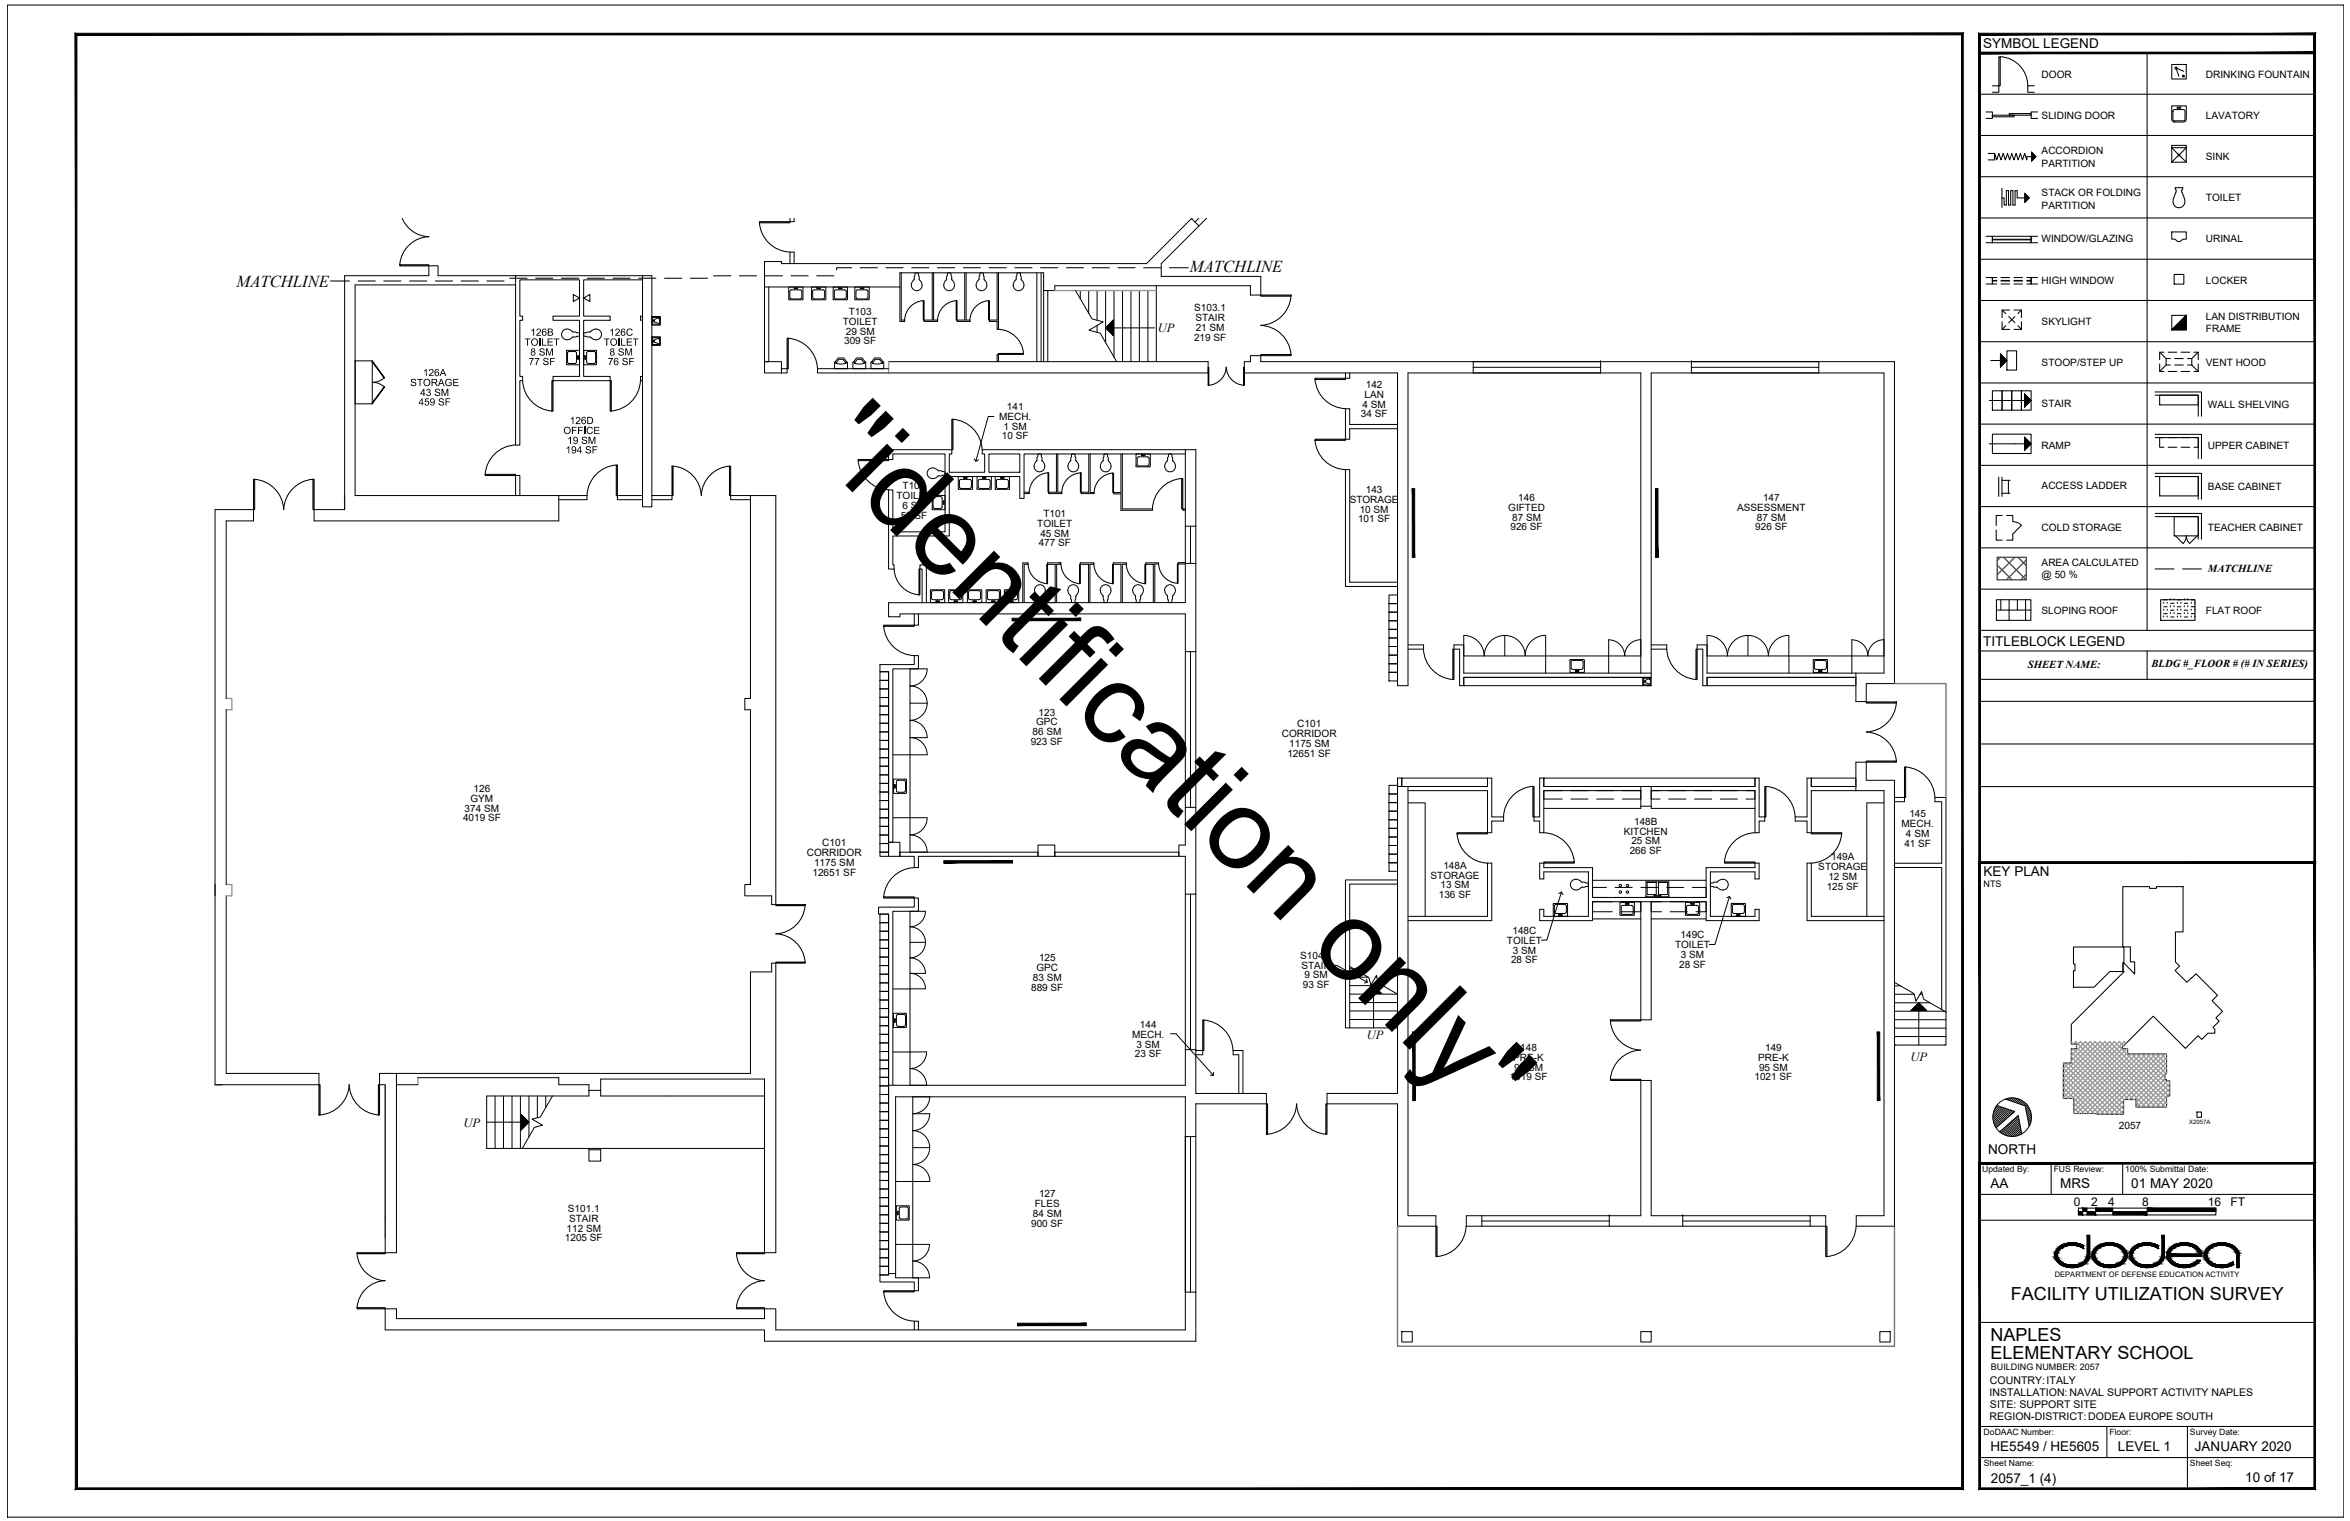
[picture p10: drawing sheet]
<svg xmlns="http://www.w3.org/2000/svg" width="432mm" height="279mm" viewBox="0 0 432 279" stroke-linecap="round" stroke-linejoin="round" font-family="sans-serif">
<defs><g id="words">
<text font-size="20.8" x="149.1" y="82.9" transform="rotate(45 149.1 82.9)">&quot;identification only&quot;</text>
<g font-size="3.3">
<text x="369.5" y="238.9">FACILITY UTILIZATION SURVEY</text>
<text x="365.8" y="246.4">NAPLES</text>
<text x="365.8" y="249.6">ELEMENTARY SCHOOL</text>
</g>
<g font-size="3.1">
<text x="43.5" y="52.7">MATCHLINE</text>
<text x="218.6" y="50">MATCHLINE</text>
</g>
<g font-size="2.5">
<text x="364.4" y="8.9">SYMBOL LEGEND</text>
<text x="364.4" y="118.7">TITLEBLOCK LEGEND</text>
<text x="364.5" y="161">KEY PLAN</text>
<text x="365.3" y="211.9">NORTH</text>
<text x="365.8" y="218.3">AA</text>
<text x="378.5" y="218.3">MRS</text>
<text x="391.6" y="218.3">01 MAY 2020</text>
<text x="365.8" y="266.6">HE5549 / HE5605</text>
<text x="389.1" y="266.6">LEVEL 1</text>
<text x="403.3" y="266.6">JANUARY 2020</text>
<text x="365.8" y="272.3">2057_1 (4)</text>
<text x="412.6" y="272.3">10 of 17</text>
</g>
<g font-size="2.3">
<text x="212.8" y="61">UP</text>
<text x="251.1" y="190.8">UP</text>
<text x="351" y="194.9">UP</text>
<text x="85.2" y="207">UP</text>
</g>
<g font-size="2.2">
<text x="381.1" y="221.5">0</text>
<text x="384.2" y="221.5">2</text>
<text x="387.4" y="221.5">4</text>
<text x="393.6" y="221.5">8</text>
<text x="405.7" y="221.5">16</text>
<text x="409.8" y="221.5">FT</text>
</g>
<g font-size="2.1">
<text x="96.4" y="63.5">TOILET</text>
<text x="97.4" y="61.7">126B</text>
<text x="97.4" y="65.3">8 SM</text>
<text x="110.9" y="63.5">TOILET</text>
<text x="111.9" y="61.7">126C</text>
<text x="112" y="65.3">8 SM</text>
<text x="75.4" y="70.9">STORAGE</text>
<text x="77.7" y="69.1">126A</text>
<text x="97.1" y="67.1">77 SF</text>
<text x="111.7" y="67.1">76 SF</text>
<text x="76.9" y="74.5">459 SF</text>
<text x="77.2" y="72.7">43 SM</text>
<text x="104.7" y="77.9">126D</text>
<text x="103.5" y="79.7">OFFICE</text>
<text x="103.9" y="83.3">194 SF</text>
<text x="104.2" y="81.5">19 SM</text>
</g>
<g font-size="2">
<text x="405.7" y="105">MATCHLINE</text>
<text x="372.6" y="122.7">SHEET NAME:</text>
<text x="395.3" y="122.5">BLDG #_FLOOR # (# IN SERIES)</text>
</g>
<g font-size="1.9">
<text x="375.1" y="14.3">DOOR</text>
<text x="405.3" y="14.4">DRINKING FOUNTAIN</text>
<text x="375.1" y="21.8">SLIDING DOOR</text>
<text x="405.3" y="21.8">LAVATORY</text>
<text x="375.1" y="28.4">ACCORDION</text>
<text x="405.3" y="29.5">SINK</text>
<text x="375.1" y="30.6">PARTITION</text>
<text x="375.1" y="36.1">STACK OR FOLDING</text>
<text x="375.1" y="38.4">PARTITION</text>
<text x="405.3" y="37">TOILET</text>
<text x="375.1" y="44.5">WINDOW/GLAZING</text>
<text x="405.3" y="44.5">URINAL</text>
<text x="375.1" y="52.2">HIGH WINDOW</text>
<text x="405.3" y="52.1">LOCKER</text>
<text x="375.1" y="59.7">SKYLIGHT</text>
<text x="405.3" y="58.8">LAN DISTRIBUTION</text>
<text x="405.3" y="61.1">FRAME</text>
<text x="375.1" y="67.3">STOOP/STEP UP</text>
<text x="405.3" y="67.3">VENT HOOD</text>
<text x="375.1" y="74.8">STAIR</text>
<text x="405.7" y="74.9">WALL SHELVING</text>
<text x="375.1" y="82.5">RAMP</text>
<text x="405.7" y="82.5">UPPER CABINET</text>
<text x="375.1" y="89.9">ACCESS LADDER</text>
<text x="405.7" y="90">BASE CABINET</text>
<text x="375.1" y="97.6">COLD STORAGE</text>
<text x="405.7" y="97.5">TEACHER CABINET</text>
<text x="375.1" y="103.9">AREA CALCULATED</text>
<text x="375.1" y="106.1">@ 50 %</text>
<text x="375.1" y="112.7">SLOPING ROOF</text>
<text x="405.3" y="112.7">FLAT ROOF</text>
<text x="235.5" y="135.4">CORRIDOR</text>
<text x="236.9" y="137.3">1175 SM</text>
<text x="238.4" y="133.6">C101</text>
<text x="236.6" y="139.1">12651 SF</text>
<text x="151.1" y="155.4">C101</text>
<text x="148.2" y="157.2">CORRIDOR</text>
<text x="149.3" y="160.9">12651 SF</text>
<text x="149.6" y="159.1">1175 SM</text>
<text x="389.3" y="207.4">2057</text>
<text x="365.6" y="256.4">INSTALLATION: NAVAL SUPPORT ACTIVITY NAPLES</text>
<text x="365.6" y="254.2">COUNTRY:ITALY</text>
<text x="365.6" y="260.9">REGION-DISTRICT: DODEA EUROPE SOUTH</text>
<text x="365.6" y="258.6">SITE: SUPPORT SITE</text>
</g>
<g font-size="1.8">
<text x="154.8" y="59.7">TOILET</text>
<text x="156" y="57.9">T103</text>
<text x="219.4" y="57.2">S103.1</text>
<text x="219.7" y="59">STAIR</text>
<text x="155.1" y="63.3">309 SF</text>
<text x="155.4" y="61.5">29 SM</text>
<text x="219.4" y="62.6">219 SF</text>
<text x="219.7" y="60.8">21 SM</text>
<text x="251" y="71.3">142</text>
<text x="183.6" y="77.1">MECH.</text>
<text x="185" y="75.3">141</text>
<text x="250" y="76.6">34 SF</text>
<text x="250.4" y="74.9">4 SM</text>
<text x="250.7" y="73.1">LAN</text>
<text x="184.1" y="80.7">10 SF</text>
<text x="184.4" y="78.9">1 SM</text>
<text x="165.9" y="89.9">T102</text>
<text x="164.7" y="91.7">TOILET</text>
<text x="165.5" y="95.3">56 SF</text>
<text x="165.8" y="93.5">6 SM</text>
<text x="191.7" y="95">T101</text>
<text x="248" y="92.3">STORAGE</text>
<text x="249.5" y="95.9">101 SF</text>
<text x="249.8" y="94.2">10 SM</text>
<text x="251" y="90.5">143</text>
<text x="277.1" y="93.9">GIFTED</text>
<text x="277.8" y="95.7">87 SM</text>
<text x="279" y="92">146</text>
<text x="319.2" y="93.9">ASSESSMENT</text>
<text x="322.8" y="95.7">87 SM</text>
<text x="323.9" y="92.1">147</text>
<text x="190.6" y="96.8">TOILET</text>
<text x="190.9" y="100.4">477 SF</text>
<text x="191.2" y="98.7">45 SM</text>
<text x="277.6" y="97.4">926 SF</text>
<text x="322.5" y="97.4">926 SF</text>
<text x="190.8" y="131.4">123</text>
<text x="189.4" y="136.8">923 SF</text>
<text x="189.7" y="135.1">86 SM</text>
<text x="190.4" y="133.3">GPC</text>
<text x="85.4" y="149.1">374 SM</text>
<text x="86.5" y="147.3">GYM</text>
<text x="87" y="145.5">126</text>
<text x="85.1" y="150.9">4019 SF</text>
<text x="298.4" y="153.3">KITCHEN</text>
<text x="299.8" y="155.1">25 SM</text>
<text x="300.3" y="151.5">148B</text>
<text x="349.4" y="152">MECH.</text>
<text x="349.9" y="155.6">41 SF</text>
<text x="350.2" y="153.8">4 SM</text>
<text x="350.8" y="150.2">145</text>
<text x="262.9" y="161.4">STORAGE</text>
<text x="265.2" y="159.6">148A</text>
<text x="299.5" y="156.9">266 SF</text>
<text x="334.1" y="159.9">STORAGE</text>
<text x="336" y="161.7">12 SM</text>
<text x="336.5" y="158.1">149A</text>
<text x="264.4" y="165">136 SF</text>
<text x="264.7" y="163.2">13 SM</text>
<text x="335.7" y="163.5">125 SF</text>
<text x="276.9" y="173.4">TOILET</text>
<text x="277.9" y="171.5">148C</text>
<text x="308.8" y="172.4">149C</text>
<text x="190.5" y="178.4">GPC</text>
<text x="190.9" y="176.6">125</text>
<text x="238.9" y="176.1">S104.1</text>
<text x="239.1" y="177.9">STAIR</text>
<text x="239.7" y="179.7">9 SM</text>
<text x="277.7" y="176.9">28 SF</text>
<text x="278" y="175.2">3 SM</text>
<text x="307.8" y="174.2">TOILET</text>
<text x="308.5" y="177.7">28 SF</text>
<text x="308.8" y="176">3 SM</text>
<text x="189.5" y="182">889 SF</text>
<text x="189.8" y="180.2">83 SM</text>
<text x="239.4" y="181.5">93 SF</text>
<text x="208" y="190.7">MECH.</text>
<text x="209.5" y="188.8">144</text>
<text x="208.5" y="194.2">23 SF</text>
<text x="208.8" y="192.5">3 SM</text>
<text x="278.1" y="194.9">PRE-K</text>
<text x="278.2" y="196.7">95 SM</text>
<text x="279.4" y="193.1">148</text>
<text x="323.1" y="194.9">PRE-K</text>
<text x="323.2" y="196.7">95 SM</text>
<text x="324.3" y="193.1">149</text>
<text x="277.4" y="198.5">1019 SF</text>
<text x="322.4" y="198.5">1021 SF</text>
<text x="190.1" y="221.8">FLES</text>
<text x="190.9" y="220">127</text>
<text x="104.1" y="226.3">112 SM</text>
<text x="104.4" y="222.7">S101.1</text>
<text x="104.6" y="224.5">STAIR</text>
<text x="189.5" y="225.3">900 SF</text>
<text x="189.8" y="223.6">84 SM</text>
<text x="103.8" y="228">1205 SF</text>
</g>
<g font-size="1.7">
<text x="364.5" y="162.9">NTS</text>
<text x="365.8" y="251.7">BUILDING NUMBER: 2057</text>
</g>
<g font-size="1.6">
<text x="364.2" y="215.3">Updated By:</text>
<text x="377.4" y="215.3">FUS Review:</text>
<text x="390.5" y="215.3">100% Submittal Date:</text>
<text x="364.5" y="263.6">DoDAAC Number:</text>
<text x="387.6" y="263.6">Floor:</text>
<text x="402.4" y="263.6">Survey Date:</text>
<text x="364.5" y="269.3">Sheet Name:</text>
<text x="402.4" y="269.3">Sheet Seq:</text>
</g>
<text font-size="1.4" x="377.6" y="234.6">DEPARTMENT OF DEFENSE EDUCATION ACTIVITY</text>
<text font-size="1.1" x="402.2" y="206.5">X2057A</text>
</g></defs>
<!-- layer: Naples EMHS Complex Master_FP|A-WALL-FULL-INTR -->
<g fill="none" stroke="#000" stroke-width=".18">
<path d="M80.5 50.6h14.2M94.7 50.6h23.4v.8h-10.9v6.7h4.9v.7h-4.9v10.3h4.9v.8h-10.5v-.8h4.9v-10.3h-4.9v-.7h4.9v-6.7h-11v6.7h.5v.7h-.5v10.3h.5v.8h-.5v11.9h-.8zM112.1 58.8h.1M117.7 58.1h.4v.7h-.4zM118.1 50.6h1.7v42.5h-1.7zM118.1 58.8h.1M140.5 52.7v13.7h.8v-13.7M145.2 40.1v.6h.7v-.6M145.2 48.4v-2.1h.7v2.1M190.5 50.1v16.3M191.3 50.1v16.3M192.5 53.4v13"/>
<path d="M193.8 52.5v.9h-2M210.7 48.4h-67.1v-.4h-3.1v4.7h24.8v-2.6h26.5v16.3M117.7 69.1h.4v.8h-.4zM143.6 67.7h1v.8h-1zM163.3 66.4h58.7v2.1h-71.8v-.8h13.1M229.8 66.4h-1.2v2.1M247.2 68.5v1h.8v-1M256.8 78h-8.8v-2.9h-.8v5.6h.8v-1.9h8.8M256.8 68.5v57.5h1.9v-57.5M301.5 68.5v55.1M303.4 68.5v55.9h-34.4v1.6h-.8v-6.8h-1v-.7h1.8v5.1h34.4M65.2 91h42.7v.8h-5.2"/>
<path d="M95.5 91v-3.7h-.8v3.7M102.7 91v4.7h-45M113.4 91.4h.1M118.1 91h-4.7v.8h4.7M119.8 91h3.7v.8h-3.7M137.9 91v37.3h-1v2.1h1v32.1h-1v2.1h4.9v1.6h.8v-75.2h-8.3v.8h3.6M181.7 83.4h5.7v3.4h-5.7zM217.8 82.6h-37.3v.8h.4v3.4h-6.5v-3.4h.5v-.8h-11.6v1.8h.8v-1h9.5v14.3h-9.5v-7.7h-.8v14.5h1v-.7h-.2v-5.3h10.3v-11h13v4.1h.8v-8.2h29.6M217.8 82.6h1.9v14.1h-1.9zM163.3 110.7h54.5v-7.2h1.9v16.2h-1.9v-6.9h-52.5v.5h-2zM168 112.8v2h.8v-2M169.4 110.7v-6.2h-.4v-.7h1.2v6.9"/>
<path d="M256.8 106.9h-8.8v-20.6h-.8v21.4h9.6M258.7 118.5h2.9v.7h-2.9M303.4 118.5h2.9v.7h-2.9M161.7 122.1h6.3v-1.7h.8v2.5h-4.7v31.8h-.8v-31.3h-1.6zM302.6 126h.8M341 123.6h-27.3v-5.1h-1.9v.7h1.1v6.8h.8v-1.6h27.3M163.3 156.5h-1.6v.8h1.6M165.3 156.5h25.4v.8h-21.9v2.1h-.8v-2.1h-2.7zM193.8 156.5h22.8v.8h-22.8zM217.8 148.3h1.9v15.9h-1.9v-6.9h-1.2v-2.1h1.2zM256.8 144.5v56.4M257.6 144.5v-1.6h-.8v1.6h1.9"/>
<path d="M258.7 144.5h14.6v-1.6h.8v7.2h2.2v.7h-2.2v2.2h-.8v-7.8h-14.6M258.7 144.5v78.8M282.9 158.6h.8v.8h8.9v5.5h20.9v-5.5h9v-.8h.7v2.9h-.7v-1.3h-8.2v8.1h8.2v-1.3h.7v2.1h-9.7v-3.5h-20.9v3.5h-9.7v-2.1h.8v1.3h8.2v-8.1h-8.2v1.3h-.8zM301.5 144.5h-17.8v-1.6h-.8v7.2h-1v.7h1v2.2h.8v-7.8h17.8M303.4 144.5h19.1v-1.6h.7v7.2h1.1v.7h-1.1v2.2h-.7v-7.8h-19.1M341 144.5h-8.2v-1.6h-.8v7.2h-2.1v.7h2.1v2.2h.8v-7.8h8.2M348.1 158.6h8.7M348.1 159.4h8.7M256.8 161.6h-9.6v27.2h.8v-26.4h8.8M258.7 168.3h14.6v-9.7h.8v10.5h-15.4M301.5 165.6v21.7h1.9v-21.7M346.2 168.3h-13.4v-9.7h-.8v10.5h14.2"/>
<path d="M69.7 197.2h68.2v-18.7h3.9v-1.6h.8v53.2h-2.1v-31.9h-30.1v2.1h-2.2v-1h-5.5v-1.3h-25.9M72.8 199.3h4M163.3 199.4v-31.5h-1.9v-1.3h6.6v-1.6h.8v2.4h-4.7v32M163.3 199.4h54.5v-6.6h1.9v8.1M163.3 199.4v34.5M219.7 193h1.3v.8h-1.3M217.8 201.5h-53.2v32.4M228.4 200.9v-7.9h-1.8v.8h1v7.1M161.7 234.2h1.6v-.3h1.3v.8h4.2v2.4h-.8v-1.6h-6.3zM301.5 223.3v-24.8h1.9v24.8M140.5 242.2v-1.8h2.1v3.9M168 244.3v-1.6h.8v1.6"/>
</g>
<!-- layer: Naples EMHS Complex Master_FP|A-WALL-FULL-EXTR -->
<g fill="none" stroke="#000" stroke-width=".18">
<path d="M80.5 50.6v-1.8h-1.7v1.8h-15.5v43h-5.6v2.1M94.7 52.3h-29.5v38.7M210.7 48.4l8.2-8.3 1.4 1.4-6.9 6.9v2.4h18.3v3.4h-1.9v-1.7h-36M228.6 68.5h28.2M229.8 66.4v-1.1h1.9v1.1h116.4v59.2h-5.2v3.3h-1.9v-5.3h5.2v-55.1h-42.8M258.7 68.5h42.8M270.7 66.4v2.1M294.1 66.4h.1M294.1 66.4v2.1M310.8 66.4h.1M310.8 66.4v2.1M334.2 66.4v2.1"/>
<path d="M41.6 128.3v-32.6h5v-2.1h-7.1v105.7h19.1v-2.1h-17v-32.6M41.6 130.4v32.1M341 140h1.9v3.3h5.2v81.9h-7v-1.9h5.1v-78.1h-5.2zM348.1 146.5h1.8v.8h-1.8M356.8 159.4v26.1M356.8 158.6v-11.3h-1.3v-.8h2.1v39.4M72.8 197.2v32.9h-2v-30.8h-1.1v-2.1M219.7 200.9h13v1.9h-13v6h-1.9v-7.3M256.8 200.9h-13v1.9h13v22.4h7v-1.9h-5.1M269.4 223.3h2.9v1.9h-2.9zM295.7 223.3h.1M295.7 223.3v1.9h13.5v-1.9"/>
<path d="M295.7 223.3h5.8M303.4 223.3h5.8M309.2 223.3h.1M332.6 223.3h2.9v1.9h-2.9zM140.5 242.2h-67.7v-1.8h-2v3.9h69.7v2.1h79.2v-9h-1.9v6.9h-75.2"/>
</g>
<!-- layer: Naples EMHS Complex Master_FP|A-FLOR-CSWK -->
<g fill="none" stroke="#000" stroke-width=".18">
<path d="M65.2 66.3h3.2v7.9h-3.2zM68.3 66.4l.1-.1 2.3 3.1h-.1zM70.6 69.4l-1.3 .7-.9 .1a3.2 3.2 0 0 1 2.2 .8M70.6 71l.1 .1-2.3 3.1-.1-.1zM268.9 116.7a3.8 3.8 0 0 1 3.8 3.8 3.8 3.8 0 0 1 3.8-3.8M269 116.8v3.7h32.5v-3M276.5 116.7a3.8 3.8 0 0 1 3.7 3.8M276.5 116.7v3.8M284 116.7a3.8 3.8 0 0 0-3.8 3.8M284 116.7v6.9M295.6 117.5a2.95 2.95 0 0 1 2.9 3M295.6 117.5v6.1"/>
<path d="M301.5 117.5a2.95 2.95 0 0 0-3 3M313.6 116.7a3.8 3.8 0 0 1 3.8 3.8 3.8 3.8 0 0 1 3.8-3.8 3.8 3.8 0 0 1 3.7 3.8M313.7 116.8v3.7h32.5v-3M321.2 116.7v3.8M328.7 116.7v3.8M328.7 116.7a3.8 3.8 0 0 0-3.8 3.8M346.2 117.5a2.95 2.95 0 0 0-3 3M167.2 135.5a3.2 3.2 0 0 1 3.2 3.1l-6.3 .1M167.2 129.2h3.2M167.2 135.5h3.2M170.3 122.9h-3.1v33.6h3.2M170.4 122.9a3.2 3.2 0 0 1-3.2 3.1 3.1 3.1 0 0 1 3.2 3.2"/>
<path d="M170.4 129.2a3.2 3.2 0 0 1-3.2 3.1 3.2 3.2 0 0 1 3.2 3.2M269 124.4h32.9v1.6h-32.9zM313.7 124.4h27.3v1.6h-27.3zM328.7 120.5v3.1M343.2 120.5a2.95 2.95 0 0 0-2.9-3v6.1M164.1 150.2h6.2M170.4 150.2a3.2 3.2 0 0 1-3.2 3.2 3.2 3.2 0 0 1 3.2 3.1M257.6 142.9h15.7v1.6h-15.7zM258.7 147.5h3.2v20.8M283.7 142.9h38.8v1.6h-38.8zM287.1 145.2h-3.4v1.6h3.4M288.6 145.2h3.2"/>
<path d="M288.6 146.8h3.2M293.4 146.8h3.1M293.4 145.2h3.1M298.1 145.2h3.4v1.6h-3.4M301.5 148.1v.4h-17.8M303.4 148.1v.4h19.1M305 145.2h-1.6v1.6h1.6M306.6 145.2h3.2M306.6 146.8h3.2M311.4 145.2h3.1M311.4 146.8h3.1M316.1 145.2h3.1"/>
<path d="M316.1 146.8h3.1M320.8 145.2h1.7v1.6h-1.7M332.8 142.9h8.2v1.6h-8.2zM346.2 147.5h-3.2v20.8M167.2 178.8a2.85 2.85 0 0 1 2.8 2.8h-2.8M167.2 178.8h2.9M170 167.4h-2.8v32h3.1M170 167.4a2.85 2.85 0 0 1-2.8 2.8 2.89 2.89 0 0 1 2.8 2.9M170 173.1a2.85 2.85 0 0 1-2.8 2.9 2.85 2.85 0 0 1 2.8 2.8M170.1 173.1h-2.9M292.6 168.8h8.9M292.6 161.7h20.9"/>
<path d="M295.2 163h-2.6v1.9h2.6M296.3 165.6h-3.7v1.9h3.7M296.7 163h3.2M296.7 164.9h3.2M297.9 165.6h3.6v1.9h-3.6M301.5 163h3.1M301.5 164.9h3.1M303.4 168.8h10.1M305.3 165.6h-1.9v1.9h1.9M306.2 163h3.2M306.2 164.9h3.2M306.9 165.6h3.1"/>
<path d="M306.9 167.5h3.1M311 163h2.5v1.9h-2.5M311.6 165.6h1.9v1.9h-1.9M164.1 181.7h3.1M170.2 193.2h-6.1M170.3 193.2a3.1 3.1 0 0 1-3.1 3.1 3.1 3.1 0 0 1 3.1 3M164.6 217h6.2M167.7 207.7a3.1 3.1 0 0 1 3.1 3.1M167.7 204.6a3.1 3.1 0 0 0 3.1-3.1h-3.1v33.2M167.7 210.8h3.2M167.7 204.6h3.2M167.7 213.9a3.1 3.1 0 0 1 3.2 3.1"/>
<path d="M170.8 210.8a3.1 3.1 0 0 1-3.1 3.1M170.8 204.6a3.1 3.1 0 0 1-3.1 3.1M164.6 228.6h6.2a3.1 3.1 0 0 1-3.1 3M167.7 231.7a3.1 3.1 0 0 1 3.1 3M167.8 234.7h3"/>
</g>
<!-- layer: Naples EMHS Complex Master_FP|B-COMP -->
<path d="M193.8 53.4h18.7M163.3 66.4v2.1M63.3 91v2.6M190.7 112.8h3.1M190.7 110.7h3.1M41.6 128.3h1v2.1h-1M41.6 162.5h1v2.1h-1M39.5 199.3h1.3h-1.3M70.8 199.3v28.1M76.8 198v1.3M219.7 244.3h.1" fill="none" stroke="#979797" stroke-width=".25"/>
<!-- layer: Naples EMHS Complex Master_FP|A-COLS-ENCL -->
<path d="M140.5 66.4h3.1v2.1h-3.1zM163.3 154.7h2v2.6h-2zM190.7 155.2h3.1v2.1h-3.1zM301.5 144.5h1.9v3.6h-1.9zM108.2 211v2.3h2.2v-2.3M108.2 211.2h2.2M257.6 244.6h1.9v1.9h-1.9zM301.5 244.6h1.9v1.9h-1.9zM345.4 244.6h1.9v1.9h-1.9z" fill="none" stroke="#000" stroke-width=".18"/>
<!-- layer: Naples EMHS Complex Master_FP|A-GLAZ-PRHT -->
<g fill="none" stroke="#000" stroke-width=".18">
<path d="M219 40.1l-.1 .1M220.3 40.1l-.7 .7M221.7 40.1l-1.4 1.4M270.7 68.5h23.4M270.7 67.5h23.4M270.7 66.4h23.4M310.8 68.5h23.4M310.8 67.5h23.4M310.8 66.4h23.4M217.8 96.7v6.8M218.8 96.7v6.8M219.7 96.7v6.8"/>
<path d="M217.8 119.7v28.6M218.8 119.7v28.6M219.7 119.7v28.6M217.8 164.2v28.6M218.8 164.2v28.6M219.7 164.2v28.6M218.8 208.8v28.6M219.7 208.8v28.6M217.8 237.4v-28.6v28.6M272.3 225.2h23.4M272.3 224.3h23.4M272.3 223.3h23.4"/>
<path d="M309.2 225.2h23.4M309.2 224.3h23.4M309.2 223.3h23.4"/>
</g>
<!-- layer: Naples EMHS Complex Master_FP|A-FLOR-STRS -->
<g fill="none" stroke="#000" stroke-width=".18">
<path d="M197.6 53.4l3.1 5.2 2 .5-2.6 1.6 2.1 .5 3 5.2M198.5 53.4v1.4M200 53.4v4.1M201.6 53.4v5.4M201.6 59.8v1.3M203.2 53.4v9.5M204.7 53.4v12.2M206.3 53.4v13M207.8 53.4v13M209.4 53.4v13M210.9 53.4v13M212.5 52.5v13.9"/>
<path d="M248 177.5l3.5 2.1 .4 1.3 1-1.7 .4 1.4 3.5 2h-8.8M248 179.5h3.4M248 177.9h.7M252.7 179.5h.3M248 188.8h8.8M248 187.3h8.8M248 185.7h8.8M248 184.2h8.8M248 181.1h6.1M348.1 181.1h1.1M348.1 185.8h9.2M348.1 188.9h9.5"/>
<path d="M348.1 190.4h9.5M348.1 187.3h9.5M348.1 182.6h3.6M348.1 184.2h6.5M348.1 180.5l3.6 2 .4 1.4 1-1.7 .4 1.3 4.1 2.4v6.1h-9.5M352.8 182.6h.4M91 201.3v9.7M92.5 201.3v9.7M94.1 201.3v9.7M95.6 201.3v9.7M97.2 201.3v7.5M98.7 201.3v4"/>
<path d="M100.3 201.3v2.1M101.5 201.3l-2.2 3.9-1.5 .4 1.9 1.1-1.5 .4-2.2 3.9M108.2 200.3v1h-18.8v9.7h51.1M110.4 200.3v1h30.1"/>
</g>
<!-- layer: Naples EMHS Complex Master_FP|A-ANNO-SYMB -->
<path d="M204.5 58.8v2.8l-1.3-1.4zM204.5 60.2h7.6M252.4 181.1l1.4 1.4h-2.8zM252.4 182.5v6.3M351.2 185.6l1.4-1.4 1.4 1.4zM352.6 185.6v6.4M89.4 206.1h6.4M95.8 204.7l1.4 1.4-1.4 1.5z" fill="none" stroke="#000" stroke-width=".18"/>
<!-- layer: Naples EMHS Complex Master_FP|A-FLOR-TPTN -->
<g fill="none" stroke="#000" stroke-width=".18">
<path d="M165.6 50.1v8.7h.6v.2h-.9v-6.3M171.3 50.1v8.7h-1.5v.2h2.5v-.2h-.8v-8.7M177.3 50.1v8.7h-1.5v.2h2.4v-.2h-.7v-8.7M183.2 50.1v8.7h-1.4v.2h1.4v1.5h.3v-10.4M183.2 66.4v-1.3h.3v1.3M188.2 90.4h.9v.3h-.9M194.1 83.4v7h-1.4v.3h2.4v-.3h-.7v-7M200.1 83.4v7h-1.4v.3h2.3v-.2h-.7v-7.1M206 83.4v7.1h-1.4v.2h1.4v3h5.7v-.2h-5.5v-10.1M217.8 93.5h-.5v.2h.5M187.9 110.7v-7.3h1v.3h-.7v7M193.9 110.7v-7h-1.4v-.3h2.4v.3h-.7v7"/>
<path d="M200 110.7v-7h-1.5v-.3h2.5v.3h-.7v7M206 110.7v-7h-1.4v-.3h2.4v.3h-.8v7M211.9 110.7v-7h-1.4v-.3h2.4v.2h-.7v7.1M217.8 103.3h-1.3v.3h1.3"/>
</g>
<!-- layer: Naples EMHS Complex Master_FP|A-FLOR-FIXT -->
<g fill="none" stroke="#000" stroke-width=".18">
<path d="M105.3 54.1l1.2 .7-1.2 .6zM107.2 54.8l1.2-.7v1.3zM119.8 58.1h1.5v1.6h-1.5zM119.9 58.3h1.3v1.3h-1.3zM120.2 59.1l.8 .3M120.9 58.4l-.7 .4M121 58.4h.1v.1h-.1zM144.9 55l.1 .1M144.9 55v-2.3h2.6v2.3M145.5 54.9h1.5M145.9 52.9h.7v.2h-.7zM147 54.9l.3-.3v-1.1l-.3-.3h-1.5l-.3 .2-.1 1.2 .3 .3"/>
<path d="M147.5 55l-.1 .1h-2.4M149.1 55l.1 .1h2.4l.1-.1M149.1 55v-2.3h2.6v2.3M149.6 53.2l-.3 .3v1.1l.3 .3M149.6 53.2h1.6M149.6 54.9h1.6M150.1 52.9h.6v.2h-.6zM151.2 53.2l.3 .3M151.5 54.6l-.3 .3M151.5 53.5v1.1M153.1 55l.1 .1h2.4l.1-.1M153.1 55v-2.3h2.6v2.3"/>
<path d="M153.6 54.9h1.6M154.1 52.9h.6v.2h-.6zM155.2 54.9l.3-.3v-1.1l-.3-.3h-1.6l-.3 .2v1.2l.3 .3M157.1 55l.1 .1M157.1 55v-2.3h2.6v2.3M157.2 55.1h2.4M157.6 54.9h1.6M158.1 52.9h.6v.2h-.6zM159.2 54.9l.3-.3v-1.1l-.3-.3h-1.6l-.3 .2v1.2l.3 .3M159.7 55l-.1 .1M167.9 51.4l-.3 .5-.2 .5M167.9 51.4l.2-1.2 .1-.1h.4l.2 .1 .2 1.2"/>
<path d="M169 51.4a1.02 1.02 0 0 1 0 1.8 1.02 1.02 0 0 1-1.5-.8M173.9 51.4a1.05 1.05 0 0 0-.3 1.6 1.05 1.05 0 0 0 1.6 0 1.05 1.05 0 0 0-.3-1.6M173.9 51.3v.1M173.9 51.3l.2-1.1 .5-.1 .1 .1 .2 1.2M179.8 51.4a1.05 1.05 0 0 0-.3 1.6 1.05 1.05 0 0 0 1.7 0 1.05 1.05 0 0 0-.3-1.6M179.9 51.3l-.1 .1M179.9 51.3l.1-1.1 .2-.1h.4l.1 .1 .2 1.2M186.6 51.4a1.05 1.05 0 0 0-.3 1.6 1.05 1.05 0 0 0 1.7 0 1.05 1.05 0 0 0-.3-1.6M186.7 51.3l-.1 .1M186.7 51.3l.2-1.1 .1-.1h.4l.1 .1 .2 1.2M104.2 67l-.1-2.6h2.4v2.6h-2.3M104.3 66.4l.2 .4"/>
<path d="M104.3 64.9v1.6M104.6 66.8h1.1M105.3 61a1.16 1.16 0 0 0-1.2-.5 1.16 1.16 0 0 0-.9 .9 1.17 1.17 0 0 0 .9 1 1.17 1.17 0 0 0 1.2-.5h.5l.7-.2v-.5l-.2-.1-1-.1M105.9 64.9l-.2-.3h-1.2l-.2 .3M105.9 66.4l-.3 .4M105.9 64.9v1.6M106.1 65.4h.2v.6h-.2zM107.4 65.4h.2v.6h-.2zM107.8 66.4l.3 .4M107.8 64.9v1.6M108.1 64.6l-.3 .3M108.1 64.6h1.1"/>
<path d="M108.1 66.8h1.1M108.4 61a1.16 1.16 0 0 1 1.2-.5 1.16 1.16 0 0 1 .9 .9 1.17 1.17 0 0 1-.9 1 1.17 1.17 0 0 1-1.2-.5l-1-.1-.2-.1v-.5l.7-.2h.5M109.2 64.6l.2 .3M109.4 64.9v1.6M109.4 66.4l-.2 .4M109.5 67l.1-.1v-2.5h-2.4v2.6h2.3M119.8 61.9h1.5v1.6h-1.5zM119.9 62h1.3v1.3h-1.3zM120.2 62.8l.8 .3M120.9 62.1l-.7 .4M121 62.1h.1v.2h-.1zM153.5 66.5l.5-.7h1.1l.5 .7"/>
<path d="M153.6 66.7l.5-.7h.8l.5 .7M155.4 66.6l.2-.1 .1 .1M155.4 66.6a1.66 1.66 0 0 1-1.8 0l-.1-.1-.2 .1v1.1h2.4v-1.1M156.9 66.5l.5-.7h1l.6 .7M157 66.7l.5-.7h.8l.5 .7M158.8 66.6l.1-.1 .2 .1v1.1h-2.4v-1.1l.1-.1 .2 .1a1.55 1.55 0 0 0 1.8 .1M158.8 66.6v.1M160 66.6l.2-.1 .1 .1a1.55 1.55 0 0 0 1.8 .1M160 66.6v1.1h2.4l-.1-1.2h-.2v.2l-.5-.7h-.8l-.5 .7M160.2 66.5l.5-.7h1l.6 .7M171.3 93.5l.1 .1h2.2v-2.6h-2.3v2.5M171.7 91.2l-.3 .3v1.6l.3 .3"/>
<path d="M171.7 93.4h1.1M171.7 91.2h1.1M172.3 87.5a1.05 1.05 0 0 1-1.6 .2 1.05 1.05 0 0 1 .1-1.6 1.05 1.05 0 0 1 1.5 .3l.7 .1 .6 .3-.1 .5-1.2 .2M172.8 91.2l.3 .3v1.6l-.3 .3M173.3 92h.2v.6h-.2zM176.1 87.5h2.6v2.4h-2.6zM176.6 88l-.3 .3v1.1l.3 .3M176.6 88.1h1.6M176.6 89.7h1.6M177.1 87.7h.6v.2h-.6zM178.2 88l.3 .3M178.5 89.4l-.3 .3"/>
<path d="M178.5 88.3v1.1M180.1 89.7h1.5M180.5 87.7h.7v.2h-.7zM181.9 88.3l-.3-.2h-1.7l-.2 .2v1.1l.3 .3M181.9 89.4l-.3 .3M181.9 88.3v1.1M182 89.9l.2-.1v-2.3h-2.7v2.4h2.5M182.9 87.5h2.6v2.4h-2.6zM183.4 88l-.3 .3v1.1l.3 .3M183.4 88.1h1.6M183.4 89.7h1.6M183.9 87.7h.6v.2h-.6z"/>
<path d="M185 88l.3 .3M185.3 89.4l-.3 .3M185.3 88.3v1.1M190.7 83.5l.1-.1 .5 .1 .2 1.1a1.17 1.17 0 0 1 .4 1.2 1.17 1.17 0 0 1-.9 .9 1.15 1.15 0 0 1-1-.9 1.15 1.15 0 0 1 .5-1.2zM196.7 84.7l.2-1.2 .1-.1h.4l.1 .1 .2 1.2M196.7 84.7a1.05 1.05 0 0 0-.3 1.6 1.05 1.05 0 0 0 1.6 0 1.05 1.05 0 0 0-.3-1.6M202.8 83.5l.2-.1 .5 .1 .1 1.1a1.17 1.17 0 0 1 .5 1.2 1.17 1.17 0 0 1-.9 .9 1.15 1.15 0 0 1-1-.9 1.15 1.15 0 0 1 .5-1.2zM208.9 85.7l-.2-.1v-2.2h2.7v2.2l-.2 .1M208.9 85.8h2.3M209.3 83.9l-.3 .3v1.1l.3 .3M209.3 83.9h1.5M209.3 85.6h1.5"/>
<path d="M209.7 83.6h.7v.1h-.7zM210.8 83.9l.3 .3M211.1 85.3l-.3 .3M211.2 84.2v1.1M214.7 83.5l.1-.1 .5 .1 .2 1.1a1.17 1.17 0 0 1 .4 1.2 1.17 1.17 0 0 1-.9 .9 1.15 1.15 0 0 1-.9-.9 1.15 1.15 0 0 1 .4-1.2zM171.1 108.3l-.2 .1M171.1 108.3h2.4M171.2 108.6l.3-.1h1.7l.2 .3-.1 1.2-.2 .2-1.8-.1-.1-.2zM172 110.4h.6v.1h-.6zM173.4 108.3l.2 .1v2.3h-2.6v-2.2M174.4 108.3h2.4M175.3 110.4h.6v.1h-.6z"/>
<path d="M176.7 108.8l-.3-.3h-1.7l-.2 .3v1.1l.3 .3h1.6l.3-.3M176.7 108.8v1.1M176.8 108.3l.1 .1v2.3h-2.6v-2.2l.1-.2M177.9 108.3l-.2 .1M177.9 108.3h2.3M178 108.6l.3-.1h1.7l.2 .3-.1 1.2-.3 .2-1.7-.1-.1-.2zM178.7 110.4h.7v.1h-.7zM180.2 108.3l.2 .1v2.3h-2.6v-2.2M181.3 108.3h2.4M181.4 109.9l.3 .3h1.6M181.4 108.8v1.1M182.2 110.4h.7v.1h-.7z"/>
<path d="M183.3 108.5l.3 .3M183.3 108.5h-1.6l-.3 .3M183.6 109.9l-.3 .3M183.6 108.8v1.1M183.7 108.3l.1 .2v2.2h-2.6v-2.3l.1-.1M184.7 108.3l-.2 .1M184.7 108.3h2.4M185.6 110.4h.6v.1h-.6zM186.7 108.5l.3 .3v1.1l-.3 .3M186.7 108.5h-1.8l-.1 .3v1.1l.3 .3h1.6M187.1 108.3l.1 .2v2.2h-2.6v-2.2M190.1 108.4a1.03 1.03 0 0 1 1.6-.7 1.03 1.03 0 0 1-.2 1.7v.6l-.2 .7h-.4l-.2-.1-.1-1.1"/>
<path d="M190.1 108.4a1.25 1.25 0 0 0 .5 1v.1M196.2 108.4l.1 .5 .4 .5v.6l.3 .7 .5-.1 .2-1.1a1.17 1.17 0 0 0 .4-1.2 1.17 1.17 0 0 0-.9-.9 .98 .98 0 0 0-1 1M202.2 108.4a1.03 1.03 0 0 1 1.6-.7 1.03 1.03 0 0 1-.2 1.7v.6l-.2 .7h-.4l-.2-.1-.1-1.1M202.2 108.4a1.25 1.25 0 0 0 .5 1v.1M208.1 108.4a1.02 1.02 0 0 1 1.6-.8 1.02 1.02 0 0 1-.1 1.8M208.1 108.4a1.11 1.11 0 0 0 .5 1M208.6 109.4l.3 1.3h.4l.1-.1 .2-1.1M209.6 109.4v.1M214 108.4a.98 .98 0 0 1 1-1 .98 .98 0 0 1 1 1M214 108.4l.1 .5 .4 .6v.5l.3 .7h.4l.1-.1 .2-1.2 .4-.5 .1-.5M288.6 121.2l-.1 .1M288.6 121.2h2.5v2.3h-2.6v-2.2"/>
<path d="M288.7 121.4l.3-.1h1.7l.2 .3-.1 1.2-.2 .2-1.8-.1-.1-.2zM289.5 123.2h.6v.1h-.6zM301.9 124.4h1.5v1.6h-1.5zM302 124.6h1.2v1.2h-1.2zM302.3 125.4l.8 .3M303 124.7l-.7 .3M303 124.7h.2v.1h-.2zM333.2 121.2h2.6v2.3h-2.6zM333.7 121.3l-.3 .3v1.1l.3 .3M333.7 123h1.6M333.7 121.3h1.6M334.2 123.2h.6v.1h-.6z"/>
<path d="M335.3 121.3l.3 .3M335.6 122.7l-.3 .3M335.6 121.6v1.1M164.4 144.1h.1v.7h-.1zM166.1 143.3l.3 .3v1.6l-.3 .3M166.1 143.3h-1.1l-.3 .4 .1 1.7 .2 .1h1.1M166.4 143.1l.1 .1M166.4 143.1h-2.2v2.6h2.2l.1-.1M166.6 143.2v2.4M285.4 166.1v2.2h2.6v-2.2M285.9 166.1l-.3 .3v1.1l.3 .3M285.9 166.1h1.6"/>
<path d="M285.9 167.8h1.6M286.4 168h.6v.2h-.6zM287.5 166.1l.3 .3M287.8 167.5l-.3 .3M287.8 166.4v1.1M288 166.1l-.1-.1h-2.4l-.1 .1M288.8 161.8a1.34 1.34 0 0 1 1.9 .2l1 .2 .2 .1v.4l-.7 .3h-.5a1.17 1.17 0 0 1-1.2 .4 1.17 1.17 0 0 1-.9-.9zM297.7 165.8h2.6l-.1 2.3h-2.5zM297.9 166.6v1.1M298.2 166.3l-.3 .3M298.2 166.3h1.6M298.7 166h.6v.1h-.6z"/>
<path d="M299.8 166.3l.3 .3M300.1 167.7l-.3 .3h-1.6l-.3-.3M300.1 166.6v1.1M309.7 168l.1 .1h2.5v-2.3h-2.6v2.2M309.9 166.6v1.1M310.2 166.3l-.3 .3M310.2 166.3h1.6M310.7 166h.6v.1h-.6zM311.8 166.3l.3 .3M312.1 167.7l-.3 .3h-1.6l-.3-.3M312.1 166.6v1.1M316.6 163.5l-.6-.1-.5-.4h-.6l-.6-.3v-.4l.1-.1 1.1-.2a1.16 1.16 0 0 1 1.2-.4 1.16 1.16 0 0 1 .9 .9 .98 .98 0 0 1-1 1"/>
<path d="M318.1 166.1v2.2h2.6v-2.2M319.1 168h.6v.2h-.6zM320.2 166.1l.3 .3M320.2 166.1h-1.6l-.3 .3v1.1l.2 .3h1.7M320.5 167.5l-.3 .3M320.5 166.4v1.1M320.7 166.1l-.1-.1h-2.4l-.1 .1M164.4 187.1h.1v.7h-.1zM164.7 188.2l.3 .3M164.7 186.7v1.5M165 188.5h1.1M166.1 186.3l.3 .4"/>
<path d="M166.1 186.3h-1.1l-.3 .4M166.4 188.2l-.3 .3M166.4 186.7v1.5M166.5 186.2l-.1-.1h-2.2v2.7h2.2l.1-.2M166.6 186.3v2.3M164.9 222.5h.2v.6h-.2zM165.2 223.6l.3 .3h1.1l.3-.3M165.2 223.6l.1-1.7 .2-.2h1.1l.3 .3v1.6M166.9 221.5l.2 .1M167 221.5h-2.3v2.6h2.3M167.1 221.6v2.4l-.2 .1"/>
<circle cx="120.1" cy="58.9" r=".12"/>
<circle cx="120.1" cy="62.7" r=".12"/>
<circle cx="302.2" cy="125.2" r=".12"/>
<circle cx="297.7" cy="162.7" r=".22"/>
<circle cx="297.7" cy="163.9" r=".22"/>
<circle cx="299" cy="163.9" r=".22"/>
<circle cx="299" cy="162.7" r=".22"/>
</g>
<!-- layer: Naples EMHS Complex Master_FP|A-ROOF-OTLN -->
<path d="M348.1 125.6h9.5v20.9M256.8 225.2v22.1h91.3v-22.1" fill="none" stroke="#757575" stroke-width=".25"/>
<!-- layer: Naples EMHS Complex Master_FP|A-FLOR-PFIX -->
<path d="M302.4 164.7h.1M302.4 162h4.2v2.7h-4.2zM302.7 162.1h1.6v2.2h-1.6zM303.9 164.5h1.3v.1h-1.3zM304.8 162.1h1.6v2.2h-1.6zM306.6 164.7h.1" fill="none" stroke="#000" stroke-width=".18"/>
<!-- layer: 0 -->
<path d="M182.6 76.5h-1l-2.3 8.2M179 84.3l.3 .4 .5-.2M244.5 177.3h1.1l5.6 3.1M251.1 179.9l.1 .5-.5 .2M286.4 164.1l.5-.2 .3 .5M286.9 163.9l-2.7 8.8h-1M317.3 164.9l.5-.2 .2 .5M317.8 164.7l-2.7 8.8h-1M215.1 189.9h1l6.8 7.6M223 197l-.1 .5h-.5" fill="none" stroke="#000" stroke-width=".18"/>
<!-- layer: Naples EMHS Complex Master_FP|A-ANNO-SYMB -->
<g fill="#000" stroke="#000" stroke-width=".18">
<path d="M204.5 58.8v2.8l-1.3-1.4zM252.4 181.1l1.4 1.4h-2.8zM351.2 185.6l1.4-1.4 1.4 1.4zM95.8 204.7l1.4 1.4-1.4 1.5z"/>
<path d="M186 113.6v.4l12.6-.4zM186 114l12.6-.4v.4z"/>
<path d="M259.5 89.8v12.6h.4zM259.5 89.8h.4v12.6z"/>
<path d="M304.2 89.8v12.6h.4zM304.2 89.8h.4v12.6z"/>
<path d="M173.4 158.1v.4l12.6-.4zM173.4 158.5l12.6-.4v.4z"/>
<path d="M259.6 189.6v12.6h.4zM259.6 189.6h.4v12.6z"/>
<path d="M344.9 189.6v12.6h.5zM344.9 189.6h.5v12.6z"/>
<path d="M187 243.1v.4l12.6-.4zM187 243.5l12.6-.4v.4z"/>
</g>
<!-- layer: Naples EMHS Complex Master_FP|G-ANNO-MATC -->
<g fill="none" stroke="#000" stroke-width=".19">
<path d="M60.7 51.6h3.5M65.8 51.6h3.2M70.5 51.6h3.2M75.3 51.6h3.1M80 51.6h3.2M84.7 51.6h3.2M89.5 51.6h3.1M93.7 51.1h3.2M98.4 51.1h3.2M103.2 51.1h3.1M107.9 51.1h3.2M112.6 51.1h3.2"/>
<path d="M117.4 51.1h3.1M122.1 51.1h3.2M126.8 51.1h3.2M131.1 50.7h3.2M135.9 50.7h3.1M140.6 50.7h3.2M145.3 50.7h3.2M150.1 50.7h3.1M156.5 49.2h-2.8v.4M158 49.2h3.2M162.8 49.2h3.1M167.5 49.2h3.2"/>
<path d="M172.3 49.2h3.1M177 49.2h3.1M181.7 49.2h3.2M186.5 49.2h3.1M191.2 49.2h3.2M195.9 49.2h3.2M200.7 49.2h3.1M205.4 49.2h3.2M210.1 49.2h3.2M214.9 49.2h3.4"/>
</g>
<!-- layer: Naples EMHS Complex Master_FP|A-DOOR-PRHT -->
<g fill="none" stroke="#000" stroke-width=".19">
<path d="M73.5 48.6h5.3v.2h-5.3zM73.9 40.1a5.6 5.6 0 0 0 4.9 3.4M78.8 43.5a5.6 5.6 0 0 0-5.3 5.1M139.5 40.9a5.8 5.8 0 0 0 5.6 5.4M139.5 40.7h5.7v.2h-5.7zM169.6 55.2a3.7 3.7 0 0 0-3.4 3.6M169.6 55.2h.2v3.6h-.2zM175.7 55.2a3.7 3.7 0 0 0-3.4 3.6M175.7 55.2h.1v3.6h-.1zM181.6 55.2a3.7 3.7 0 0 0-3.4 3.6M181.7 55.2h.1v3.6h-.1zM231.7 54.2h5.5v.2h-5.5z"/>
<path d="M237.2 54.4a5.8 5.8 0 0 1-5.6 5.4 5.8 5.8 0 0 1 5.6 5.3M96 69.9a5.8 5.8 0 0 0 5.4 5.6M101.4 69.9h.2v5.6h-.2zM112.1 69.9h.2v5.6h-.2zM117.7 69.9a5.8 5.8 0 0 1-5.4 5.6M144.6 62.1h.2v5.6h-.2zM144.8 62.1a5.8 5.8 0 0 1 5.4 5.6M174.9 77h.2v5.6h-.2zM175.1 77a5.8 5.8 0 0 1 5.4 5.6M183.5 60.5a4.8 4.8 0 0 1 4.6 4.4M183.5 64.9h4.6v.2h-4.6zM222 67.5h.1v3.3h-.1z"/>
<path d="M222.1 70.8a3.5 3.5 0 0 0 3.2-3.4 3.5 3.5 0 0 0 3.2 3.4M228.5 67.5h.1v3.3h-.1zM231.7 65.1h5.5v.2h-5.5zM241.6 69.7a5.8 5.8 0 0 0 5.6 5.4M241.6 69.5h5.6v.2h-5.6zM46.6 88h.2v5.6h-.2zM46.8 88a5.8 5.8 0 0 1 5.3 5.6 5.8 5.8 0 0 1 5.4-5.6M57.5 88h.2v5.6h-.2zM89.1 87.1h5.6v.2h-5.6zM94.7 81.7a5.8 5.8 0 0 0-5.6 5.4M113.2 85.4h.2v5.6h-.2zM113.2 85.4a5.8 5.8 0 0 0-5.3 5.6"/>
<path d="M123.5 85.6h.2v5.4h-.2zM134 85.6a5.6 5.6 0 0 0-5.1 5.4 5.6 5.6 0 0 0-5.2-5.4M134 85.6h.3v5.4h-.3zM157.7 84.6a5.8 5.8 0 0 0 5.6 5.4M157.7 84.4h5.6v.2h-5.6zM192.5 86.9a3.7 3.7 0 0 0-3.4 3.5M192.6 86.9h.1v3.5h-.1zM198.5 86.9a3.7 3.7 0 0 0-3.4 3.5M198.5 86.9h.2v3.5h-.2zM204.5 86.9a3.7 3.7 0 0 0-3.5 3.6M204.5 86.9h.1v3.6h-.1zM217.1 87.9h.2v5.6h-.2z"/>
<path d="M217.1 87.9a5.8 5.8 0 0 0-5.4 5.6M241.6 80.9a5.8 5.8 0 0 0 5.6 5.4M241.6 80.7h5.6v.2h-5.6zM162.4 115.1a5.8 5.8 0 0 0 5.6 5.3M162.4 114.8h5.6v.3h-5.6zM164.3 104.5a4.9 4.9 0 0 0 4.5 4.8M168.9 104.5h.1v4.8h-.1zM188.9 103.7a3.7 3.7 0 0 0 3.4 3.5M192.3 103.7h.2v3.5h-.2zM194.9 103.7a3.7 3.7 0 0 0 3.5 3.5M198.4 103.7h.1v3.5h-.1zM201 103.7a3.7 3.7 0 0 0 3.4 3.5"/>
<path d="M204.4 103.7h.2v3.5h-.2zM206.9 103.7a3.7 3.7 0 0 0 3.5 3.5M210.4 103.7h.1v3.5h-.1zM212.9 103.6a3.7 3.7 0 0 0 3.4 3.5M216.3 103.6h.2v3.6h-.2zM261.6 119.2a5.8 5.8 0 0 0 5.3 5.6M266.9 119.2h.3v5.6h-.3zM306.3 119.2a5.8 5.8 0 0 0 5.3 5.6M311.6 119.2h.2v5.6h-.2zM342.9 128.9h5.6v.3h-5.6zM342.9 139.8h5.6v.2h-5.6zM348.4 129.1a5.8 5.8 0 0 1-5.5 5.4 5.8 5.8 0 0 1 5.5 5.3"/>
<path d="M168 159.4a5.8 5.8 0 0 0-5.6 5.4M267.7 153.2a5.8 5.8 0 0 0 5.6 5.3M267.7 153h5.6v.2h-5.6zM281.6 144.5a5.8 5.8 0 0 0-5.3 5.5M281.7 144.5h.2v5.6h-.2zM283.7 158.3h5.6v.3h-5.6zM283.7 153a5.8 5.8 0 0 1 5.6 5.3M316.9 158.3h5.6v.3h-5.6zM322.4 153a5.8 5.8 0 0 0-5.5 5.3M324.3 144.5h.2v5.6h-.2zM324.5 144.5a5.8 5.8 0 0 1 5.3 5.5M332.8 153h5.6v.2h-5.6z"/>
<path d="M338.4 153.2a5.8 5.8 0 0 1-5.6 5.3M349.9 140.9h.3v5.6h-.3zM350.2 140.9a5.8 5.8 0 0 1 5.3 5.6M142.6 166.2h5.3v.2h-5.3zM142.6 176.7h5.3v.2h-5.3zM147.9 166.4a5.6 5.6 0 0 1-5.4 5.1 5.6 5.6 0 0 1 5.4 5.2M162.4 164.8h5.6v.2h-5.6zM58.6 199.3h.2v5.5h-.2zM69.5 199.3h.2v5.5h-.2zM221 187.4h.2v5.6h-.2zM221.2 187.4a5.8 5.8 0 0 1 5.4 5.6M295.9 187.5a5.8 5.8 0 0 0 5.6 5.4 5.8 5.8 0 0 0-5.6 5.3"/>
<path d="M295.9 187.3h5.6v.3h-5.6zM295.9 198.3h5.6v.2h-5.6zM58.8 204.8a5.8 5.8 0 0 0 5.4-5.6 5.8 5.8 0 0 0 5.3 5.6M232.7 202.8h.2v5.5h-.2zM238.2 202.8a5.8 5.8 0 0 1-5.3 5.5M238.2 202.8a5.8 5.8 0 0 0 5.4 5.5M243.6 202.8h.2v5.5h-.2zM65.6 230.3a5.4 5.4 0 0 0 5.2 5M65.6 230.1h5.2v.2h-5.2zM70.8 235.2a5.4 5.4 0 0 0-5.2 5M135.3 230.3a5.4 5.4 0 0 0 5.2 5M135.3 230.1h5.2v.2h-5.2z"/>
<path d="M140.5 235.2a5.4 5.4 0 0 0-5.2 5M162.4 237.3a5.8 5.8 0 0 0 5.6 5.4M162.4 237.1h5.6v.2h-5.6zM263.8 225.2h.2v5.6h-.2zM269.4 225.2a5.8 5.8 0 0 1-5.4 5.6M335.5 225.2h.2v5.6h-.2zM341 225.2a5.8 5.8 0 0 1-5.3 5.6M65.6 240.2h5.2v.2h-5.2zM135.3 240.2h5.2v.2h-5.2z"/>
</g>
<!-- layer: Naples EMHS Complex Master_FP|A-EQPM-FIXD -->
<g fill="none" stroke="#000" stroke-width=".18">
<path d="M255.2 118.8h1.6v1.5h-1.6zM255.2 117.2h1.6v1.6h-1.6zM255.2 115.6h1.6v1.6h-1.6zM255.2 114h1.6v1.6h-1.6zM255.2 112.5h1.6v1.5h-1.6zM255.2 110.9h1.6v1.6h-1.6zM255.2 109.3h1.6v1.6h-1.6zM161.7 134.4h1.6v1.6h-1.6zM161.7 132.9h1.6v1.5h-1.6zM161.7 131.3h1.6v1.6h-1.6zM161.7 129.7h1.6v1.6h-1.6zM161.7 128.1h1.6v1.6h-1.6z"/>
<path d="M161.7 126.5h1.6v1.6h-1.6zM161.7 125h1.6v1.5h-1.6zM161.7 123.4h1.6v1.6h-1.6zM161.7 139.2h1.6v1.6h-1.6zM161.7 137.6h1.6v1.6h-1.6zM161.7 136h1.6v1.6h-1.6zM255.2 120.3h1.6v1.6h-1.6zM255.2 123.5h1.6v1.6h-1.6zM255.2 121.9h1.6v1.6h-1.6zM161.7 147.1h1.6v1.5h-1.6zM161.7 145.5h1.6v1.6h-1.6zM161.7 143.9h1.6v1.6h-1.6z"/>
<path d="M161.7 142.3h1.6v1.6h-1.6zM161.7 140.8h1.6v1.5h-1.6zM161.7 153.4h1.6v1.6h-1.6zM161.7 151.8h1.6v1.6h-1.6zM161.7 150.2h1.6v1.6h-1.6zM161.7 148.6h1.6v1.6h-1.6zM161.7 155h1.6v1.5h-1.6zM255.2 155.3h1.6v1.6h-1.6zM255.2 153.7h1.6v1.6h-1.6zM255.2 152.2h1.6v1.5h-1.6zM255.2 150.6h1.6v1.6h-1.6zM255.2 149h1.6v1.6h-1.6z"/>
<path d="M255.2 147.4h1.6v1.6h-1.6zM255.2 145.9h1.6v1.5h-1.6zM255.2 144.3h1.6v1.6h-1.6zM255.2 158.5h1.6v1.6h-1.6zM255.2 156.9h1.6v1.6h-1.6zM161.7 179h1.6v1.5h-1.6zM161.7 177.4h1.6v1.6h-1.6zM161.7 175.8h1.6v1.6h-1.6zM161.7 174.2h1.6v1.6h-1.6zM161.7 172.6h1.6v1.6h-1.6zM161.7 171.1h1.6v1.5h-1.6zM161.7 169.5h1.6v1.6h-1.6z"/>
<path d="M161.7 167.9h1.6v1.6h-1.6zM161.7 199.5h1.6v1.6h-1.6zM161.7 197.9h1.6v1.6h-1.6zM161.7 196.3h1.6v1.6h-1.6zM161.7 194.7h1.6v1.6h-1.6zM161.7 193.2h1.6v1.5h-1.6zM161.7 191.6h1.6v1.6h-1.6zM161.7 190h1.6v1.6h-1.6zM161.7 188.4h1.6v1.6h-1.6zM161.7 186.9h1.6v1.5h-1.6zM161.7 185.3h1.6v1.6h-1.6zM161.7 183.7h1.6v1.6h-1.6z"/>
<path d="M161.7 182.1h1.6v1.6h-1.6zM161.7 180.5h1.6v1.6h-1.6zM161.7 220h1.6v1.6h-1.6zM161.7 218.4h1.6v1.6h-1.6zM161.7 216.8h1.6v1.6h-1.6zM161.7 215.3h1.6v1.5h-1.6zM161.7 213.7h1.6v1.6h-1.6zM161.7 212.1h1.6v1.6h-1.6zM161.7 210.5h1.6v1.6h-1.6zM161.7 209h1.6v1.5h-1.6zM161.7 207.4h1.6v1.6h-1.6zM161.7 205.8h1.6v1.6h-1.6z"/>
<path d="M161.7 204.2h1.6v1.6h-1.6zM161.7 202.6h1.6v1.6h-1.6zM161.7 201.1h1.6v1.5h-1.6zM161.7 232.6h1.6v1.6h-1.6zM161.7 231h1.6v1.6h-1.6zM161.7 229.5h1.6v1.5h-1.6zM161.7 227.9h1.6v1.6h-1.6zM161.7 226.3h1.6v1.6h-1.6zM161.7 224.7h1.6v1.6h-1.6zM161.7 223.2h1.6v1.5h-1.6zM161.7 221.6h1.6v1.6h-1.6z"/>
</g>
<!-- layer: XTB|G-ANNO-TEXT -->
<g fill="none" stroke="#000" stroke-width=".19">
<path d="M1.3 .9h429.4v277.8h-429.4zM363.7 9.7h61.6M363.7 17.3h61.6M394.5 9.7v106.1M363.7 24.9h61.6M363.7 32.5h61.6M363.7 40h61.6M363.7 47.6h61.6M363.7 55.2h61.6M363.7 62.8h61.6M363.7 70.4h61.6M363.7 77.9h61.6"/>
<path d="M363.7 85.5h61.6M363.7 93.1h61.6M363.7 100.6h61.6M363.7 108.2h61.6M363.7 115.8h61.6M363.7 128.8h61.6M363.7 136.7h61.6M363.7 144.5h61.6M363.7 219.4h61.6M363.7 213.7h61.6M376.9 213.7v5.7M390 213.7v5.7"/>
<path d="M363.7 224.1h61.6M378.8 231.9a3.8 3.8 0 0 0 3.9 0M378.8 231.9a1.5 1.5 0 0 1-.8-1.5 1.5 1.5 0 0 1 1.1-1.3 3.7 3.7 0 0 1 3.7 .3v-.6a3.8 3.8 0 0 0-5.1 1.2 2.4 2.4 0 0 0 2.4 2.8 4.2 4.2 0 0 0 2.9-.6M383.5 230.6l-.2 .6-.6 .7M383.5 230.6v-3.7h.5v3.7M384 230.6l-.3 .9-.8 .8M384.4 230.6h.1M384.9 230.6h.1M385.7 231.9a3.8 3.8 0 0 0 3.9 0M385.7 229.3a3.8 3.8 0 0 1 3.9 0M385.7 229.3a1.44 1.44 0 0 0-.8 1.3 1.44 1.44 0 0 0 .8 1.3M386.4 228.4a2.19 2.19 0 0 0-1.7 3.1 2.81 2.81 0 0 0 1.7 1.2"/>
<path d="M386.4 232.7a4.6 4.6 0 0 0 2.4 0M386.4 228.4a4.6 4.6 0 0 1 2.4 0M388.8 228.4a2.19 2.19 0 0 1 1.8 3.1 2.95 2.95 0 0 1-1.8 1.2M389.5 229.3a1.44 1.44 0 0 1 .8 1.3 1.44 1.44 0 0 1-.8 1.3M391.5 229.7l-.2 .9 .2 .9M391.5 231.5a3.9 3.9 0 0 0 5.2 .7M392.5 231.9a3.9 3.9 0 0 0 3.1 .4M395.6 228.9a3 3 0 0 0-3.8 1.4l.1 .9 .6 .7M396.4 231.9l-.8 .4M396.5 228.8a3.9 3.9 0 0 0-5 .9M396.6 228.8l-.1 .6-.9-.5M397.2 230.6l-.2 .6-.6 .7"/>
<path d="M397.2 230.6v-3.7h.5v3.7M397.7 230.6l-.3 .9-.7 .8M398.6 230.8l.4 .7 .4 .4M398.6 230.8h6M399.1 228.9a1.9 1.9 0 0 0 0 3.4M399.2 232.2a4.2 4.2 0 0 0 3.4 .5M399.4 231.9a3.8 3.8 0 0 0 3.9 0M402.6 228.4a4.2 4.2 0 0 0-3.4 .5M402.6 228.4a2.4 2.4 0 0 1 1.9 2.4M403.3 229.3l.4 .4 .4 .6M403.3 231.9l.4-.4h.6a2.96 2.96 0 0 1-1.7 1.2M403.3 229.3a3.4 3.4 0 0 0-4.6 .8l-.1 .2h5.5"/>
<path d="M406.3 231.9a3.9 3.9 0 0 0 3 .4M406.3 229.3a1.44 1.44 0 0 0-.8 1.3 1.44 1.44 0 0 0 .8 1.3M409.3 228.9a2.11 2.11 0 0 1 1.7 1.7M409.3 228.9a3.9 3.9 0 0 0-3 .4M410.2 231.9l-.9 .4M410.2 231.9l.1-.1v.5M410.4 228.9a3.9 3.9 0 0 0-5.1 .8 2.22 2.22 0 0 0 2 3.1 4.2 4.2 0 0 0 3-.5M410.4 228.9l.8 .8 .2 .9M411 230.6v2.3h.4v-2.3M363.7 242.9h61.6M363.7 267.8h61.6M363.7 262h61.6"/>
<path d="M387.1 262v5.8M401.9 262v11.5"/>
</g>
<g fill="#000" stroke="#000" stroke-width=".18">
<path d="M380 232.8h1.6zM380.4 228.3h.8zM382.4 229.1h.4v.2zM386.8 232.8h1.6zM387.2 228.3h.8zM393.7 232.8h1.6zM394.1 228.3h.8zM396.2 229.1h.4v.2zM400.6 232.8h1.6zM401 228.3h.8zM407.4 232.8h1.6zM407.8 228.3h.8z"/>
<path d="M410.2 231.9l.1-.1z"/>
<path d="M363.7 9.6v.3l61.6-.3zM363.7 9.9l61.6-.3v.3z"/>
<path d="M363.9 6.4h61.3l.3-.3zM363.6 6.1h61.9l-61.6 .3zM363.6 6.1l.3 152.2v-151.9zM363.6 6.1l.3 152.2-.3 .3zM363.9 158.3l-.3 .3 61.6-.3zM363.6 158.6l61.6-.3 .3 .3zM425.2 6.4v151.9l.3 .3zM425.2 6.4l.3-.3v152.5z"/>
<path d="M363.6 158.3v55.4h.3zM363.6 158.3l.3 .3v55.1zM363.6 158.3l.3 .3 61.6-.3zM363.9 158.6l61.6-.3-.3 .3zM425.5 158.3l-.3 .3 .3 55.1zM425.2 158.6l.3 55.1h-.3z"/>
<path d="M377.8 231.5h.6zM377.8 231.5h.6z"/>
<path d="M377.6 230.6l.4 .2v-.2zM377.6 230.6l.4 .2h-.4z"/>
<path d="M377.6 230.3l.4 .3v-.3zM377.6 230.3l.4 .3h-.4z"/>
<path d="M377.6 230.8l.5 .1zM377.6 230.8l.5 .1z"/>
<path d="M377.6 230.3h.5zM377.6 230.3h.4z"/>
<path d="M377.6 230.9l.5 .1v-.1zM377.6 230.9l.5 .1h-.5z"/>
<path d="M377.6 230.1l.5 .2v-.2zM377.6 230.1l.5 .2h-.5z"/>
<path d="M377.6 231l.6 .2-.1-.2zM377.6 231l.6 .2h-.5z"/>
<path d="M377.7 230l.4 .1 .1-.1zM377.7 230l.4 .1h-.5z"/>
<path d="M377.7 231.2h.5zM377.7 231.2h.5z"/>
<path d="M377.7 229.9h.5zM377.7 229.9l.5 .1z"/>
<path d="M377.7 231.2l.7 .3-.2-.3zM377.7 231.2l.7 .3h-.6z"/>
<path d="M378.3 232h.8zM378.3 232h.8z"/>
<path d="M377.8 229.7l.4 .2 .2-.2zM377.8 229.7l.4 .2h-.5z"/>
<path d="M377.8 231.5l.8 .2-.2-.2zM377.8 231.5l.8 .2h-.6z"/>
<path d="M378 229.5l.4 .2 .2-.2zM378 229.5l.4 .2h-.6zM377.8 229.7h.6zM377.8 229.7h.6z"/>
<path d="M378 231.7l.7 .1zM378 231.7l.7 .1z"/>
<path d="M378 229.4h.7zM378 229.4l.6 .1h-.6z"/>
<path d="M378 231.8l.8 .1zM378 231.8l.8 .1h-.7z"/>
<path d="M378.1 229.3h.7zM378.1 229.3l.6 .1h-.7z"/>
<path d="M378.1 231.9l1 .1-.3-.1zM378.1 231.9l1 .1h-.8z"/>
<path d="M378.3 229.1l.5 .2 .3-.2zM378.3 229.1l.5 .2h-.7z"/>
<path d="M378.3 232l1.1 .2-.3-.2zM378.3 232l1.1 .2h-.9z"/>
<path d="M378.5 229l.6 .1 .3-.1zM378.3 229.1l.2-.1 .6 .1zM378.3 229.1h.8zM378.3 229.1h.8z"/>
<path d="M378.5 232.2l1.1 .1zM378.5 232.2l1.1 .1z"/>
<path d="M378.6 228.9h1zM378.5 229h.9z"/>
<path d="M378.6 232.3h1.1zM378.6 232.3h1.1z"/>
<path d="M378.6 228.9h1.1zM378.6 228.9h1z"/>
<path d="M378.6 232.3h1.4zM378.6 232.3h1.4z"/>
<path d="M380 232.8h1.2zM380.4 232.8h.8z"/>
<path d="M378.7 228.8h1.3zM378.6 228.9h1.1z"/>
<path d="M378.7 232.3l1.7 .1zM378.7 232.3l1.7 .1z"/>
<path d="M378.8 228.8h1.6zM378.7 228.8h1.3z"/>
<path d="M378.8 232.4h2zM378.8 232.4h2z"/>
<path d="M378.8 228.7h2zM378.8 228.8h1.6z"/>
<path d="M380.4 228.3l1.2 .1zM380 228.4h1.6z"/>
<path d="M380 228.4h2zM379.6 228.4h2.4z"/>
<path d="M379.6 228.4l2.7 .2-.3-.2zM379.3 228.6l.3-.2 2.7 .2z"/>
<path d="M379.6 232.7h2.4zM379.6 232.7l2 .1z"/>
<path d="M379.3 228.6h3zM379.2 228.6h3.1z"/>
<path d="M379.2 228.6l3.4 .1-.3-.1zM379 228.7l.2-.1 3.4 .1z"/>
<path d="M379.2 232.6l2.8 .1 .3-.1zM379.2 232.6l2.8 .1h-2.4z"/>
<path d="M382.4 229.1l.4 .2zM382.7 229.3l.1 .1z"/>
<path d="M379 228.7h3.6zM378.9 228.7h3.7z"/>
<path d="M378.9 228.7h3.8zM378.8 228.7h3.9z"/>
<path d="M378.9 232.4l3.4 .2 .3-.2zM378.9 232.4l3.4 .2h-3.1z"/>
<path d="M380.8 228.7l1.9 .1zM380.8 228.7l1.9 .1z"/>
<path d="M378.8 232.4h3.9zM378.8 232.4h3.8z"/>
<path d="M381.1 228.8h1.7zM381.1 228.8h1.7z"/>
<path d="M381.1 232.4h1.6zM380.8 232.4h1.9z"/>
<path d="M381.5 228.8h1.3zM381.5 228.8h1.3z"/>
<path d="M381.5 232.3h1.3zM381.1 232.4h1.6z"/>
<path d="M381.5 228.8l1.3 .1zM381.5 228.8l1.3 .1z"/>
<path d="M381.9 228.9l.9 .1v-.1zM381.9 228.9l.9 .1z"/>
<path d="M382.2 229l.6 .1v-.1zM382.2 229l.6 .1z"/>
<path d="M381.9 232.3h1zM381.5 232.3h1.3z"/>
<path d="M381.9 232.3h1.1zM381.9 232.3h1z"/>
<path d="M382.2 232.2h.9zM381.9 232.3h1.1z"/>
<path d="M383.2 231.5h.5zM383.2 231.5h.5z"/>
<path d="M382.4 232h.8zM382.4 232h.9z"/>
<path d="M382.4 232l.7 .2 .1-.2zM382.2 232.2l.2-.2 .7 .2z"/>
<path d="M382.7 231.9l.6 .1 .1-.1zM382.4 232l.3-.1 .6 .1z"/>
<path d="M382.8 231.8l.6 .1 .1-.1zM382.7 231.9l.1-.1 .6 .1z"/>
<path d="M382.9 231.7h.7zM382.8 231.8h.7z"/>
<path d="M383.2 231.5l.4 .2 .1-.2zM383.2 231.5l.4 .2h-.7z"/>
<path d="M383.3 231.2l.4 .3 .1-.3zM383.3 231.2l.4 .3h-.5z"/>
<path d="M383.3 231.2h.6zM383.3 231.2h.5z"/>
<path d="M383.4 231l.5 .2v-.2zM383.4 231l.5 .2h-.6z"/>
<path d="M383.5 230.9l.4 .1v-.1zM383.5 230.9l.4 .1h-.5z"/>
<path d="M383.5 230.8h.5zM383.5 230.8l.4 .1z"/>
<path d="M383.5 226.9l.5 3.7v-3.7zM383.5 226.9l.5 3.7h-.5z"/>
<path d="M383.5 230.6l.5 .2v-.2zM383.5 230.6l.5 .2h-.5z"/>
<path d="M384.7 229.7h.5zM384.7 229.7h.5z"/>
<path d="M384.7 231.5h.5zM384.7 231.5h.5z"/>
<path d="M384.4 230.6l.5 .2v-.2zM384.4 230.6l.5 .2h-.5z"/>
<path d="M384.4 230.3l.5 .3v-.3zM384.4 230.3l.5 .3h-.5z"/>
<path d="M384.4 230.8l.5 .1zM384.4 230.8l.5 .1z"/>
<path d="M384.4 230.3h.5zM384.4 230.3h.5z"/>
<path d="M384.4 230.9l.6 .1-.1-.1zM384.4 230.9l.6 .1h-.5z"/>
<path d="M384.5 230.1l.4 .2 .1-.2zM384.5 230.1l.4 .2h-.5z"/>
<path d="M384.5 231l.5 .2v-.2zM384.5 231l.5 .2h-.5z"/>
<path d="M384.5 230l.5 .1v-.1zM384.5 230l.5 .1h-.5z"/>
<path d="M384.5 231.2h.6zM384.5 231.2h.6z"/>
<path d="M384.5 229.9h.6zM384.5 229.9l.5 .1z"/>
<path d="M384.5 231.2l.7 .3-.1-.3zM384.5 231.2l.7 .3h-.5z"/>
<path d="M385.1 229.1h.8zM385.1 229.1h.8z"/>
<path d="M385.1 232h.8zM385.1 232h.8z"/>
<path d="M384.7 229.7l.4 .2 .1-.2zM384.7 229.7l.4 .2h-.6z"/>
<path d="M384.7 231.5l.7 .2-.2-.2zM384.7 231.5l.7 .2h-.6z"/>
<path d="M384.8 229.5l.4 .2 .2-.2zM384.8 229.5l.4 .2h-.5z"/>
<path d="M384.8 231.7l.7 .1zM384.8 231.7l.7 .1z"/>
<path d="M384.9 229.4h.6zM384.9 229.4l.5 .1h-.6z"/>
<path d="M384.9 231.8l.8 .1zM384.9 231.8l.8 .1h-.7z"/>
<path d="M385 229.3h.7zM385 229.3l.5 .1h-.6z"/>
<path d="M385 231.9l.9 .1-.2-.1zM385 231.9l.9 .1h-.8z"/>
<path d="M385.1 229.1l.6 .2 .2-.2zM385.1 229.1l.6 .2h-.7z"/>
<path d="M385.1 232l1.1 .2-.3-.2zM385.1 232l1.1 .2h-.9z"/>
<path d="M385.3 229l.6 .1 .3-.1zM385.1 229.1l.2-.1 .6 .1z"/>
<path d="M385.3 232.2l1.2 .1zM385.3 232.2l1.2 .1z"/>
<path d="M385.4 228.9h1.1zM385.3 229h.9z"/>
<path d="M385.4 232.3h1.1zM385.4 232.3h1.1z"/>
<path d="M385.4 228.9h1.1zM385.4 228.9h1.1z"/>
<path d="M385.4 232.3h1.5zM385.4 232.3h1.5z"/>
<path d="M386.8 232.8h1.2zM387.2 232.8h.8z"/>
<path d="M385.6 228.8h1.3zM385.4 228.9h1.1z"/>
<path d="M385.6 232.3l1.7 .1zM385.6 232.3l1.7 .1z"/>
<path d="M385.6 228.8h1.7zM385.6 228.8h1.3z"/>
<path d="M385.6 232.4h2zM385.6 232.4h2z"/>
<path d="M385.7 228.7h1.9zM385.6 228.8h1.7z"/>
<path d="M387.2 228.3l1.2 .1zM386.8 228.4h1.6z"/>
<path d="M386.8 228.4h2zM386.4 228.4h2.4z"/>
<path d="M386.4 228.4l2.8 .2-.4-.2zM386.1 228.6l.3-.2 2.8 .2z"/>
<path d="M386.4 232.7h2.4zM386.4 232.7l2 .1z"/>
<path d="M386.1 228.6l3.4 .1-.3-.1zM385.7 228.7l.4-.1 3.4 .1z"/>
<path d="M386.1 232.6l2.7 .1 .4-.1zM386.1 232.6l2.7 .1h-2.4z"/>
<path d="M389.3 229.1h.8zM389.3 229.1h.8z"/>
<path d="M389.3 232h.8zM389.3 232h.8z"/>
<path d="M385.7 228.7h3.8zM385.7 228.7h3.8z"/>
<path d="M385.7 232.4l3.5 .2 .3-.2zM385.7 232.4l3.5 .2h-3.1z"/>
<path d="M387.6 228.7l2 .1zM387.6 228.7l2 .1z"/>
<path d="M385.7 232.4h3.8zM385.7 232.4h3.8z"/>
<path d="M388 228.8h1.7zM388 228.8h1.7z"/>
<path d="M388 232.4h1.6zM387.6 232.4h1.9z"/>
<path d="M388.4 228.8l1.4 .1zM388.4 228.8l1.4 .1z"/>
<path d="M388.4 232.3h1.3zM388 232.4h1.6z"/>
<path d="M388.7 228.9h1.1zM388.7 228.9h1.1z"/>
<path d="M388.7 232.3h1.1zM388.4 232.3h1.3z"/>
<path d="M388.7 228.9l1.2 .1zM388.7 228.9l1.2 .1z"/>
<path d="M388.7 232.3h1.1zM388.7 232.3h1.1z"/>
<path d="M389 229l1.1 .1-.2-.1zM389 229l1.1 .1h-.8z"/>
<path d="M389 232.2h.9zM388.7 232.3h1.1z"/>
<path d="M390 229.7h.6zM390 229.7h.6z"/>
<path d="M390 231.5h.6zM390 231.5h.6z"/>
<path d="M389.3 229.1l1 .2-.2-.2zM389.3 229.1l1 .2h-.7z"/>
<path d="M389.3 232l.6 .2 .2-.2zM389 232.2l.3-.2 .6 .2z"/>
<path d="M389.6 229.3l.7 .1zM389.6 229.3l.7 .1z"/>
<path d="M389.6 231.9l.5 .1 .2-.1zM389.3 232l.3-.1 .5 .1z"/>
<path d="M389.7 229.4l.7 .1zM389.7 229.4l.7 .1z"/>
<path d="M389.7 231.8l.6 .1v-.1zM389.6 231.9l.1-.1 .6 .1z"/>
<path d="M389.8 229.5l.8 .2-.2-.2zM389.8 229.5l.8 .2h-.6z"/>
<path d="M389.8 231.7h.6zM389.7 231.8h.6z"/>
<path d="M390 229.7l.7 .2-.1-.2zM390 229.7l.7 .2h-.5z"/>
<path d="M390 231.5l.4 .2 .2-.2zM390 231.5l.4 .2h-.6z"/>
<path d="M390.2 229.9l.5 .1zM390.2 229.9l.5 .1z"/>
<path d="M390.2 231.2l.4 .3 .1-.3zM390.2 231.2l.4 .3h-.6z"/>
<path d="M390.2 230l.6 .1-.1-.1zM390.2 230l.6 .1h-.5z"/>
<path d="M390.2 231.2h.5zM390.2 231.2h.5z"/>
<path d="M390.3 230.1l.5 .2v-.2zM390.3 230.1l.5 .2h-.5z"/>
<path d="M390.3 231l.4 .2 .1-.2zM390.3 231l.4 .2h-.5z"/>
<path d="M390.3 230.3h.5zM390.3 230.3h.5z"/>
<path d="M390.3 230.9l.5 .1v-.1zM390.3 230.9l.5 .1h-.5z"/>
<path d="M390.3 230.3l.5 .3v-.3zM390.3 230.3l.5 .3h-.4z"/>
<path d="M390.3 230.8h.5zM390.3 230.8l.5 .1z"/>
<path d="M390.4 230.6l.4 .2v-.2zM390.4 230.6l.4 .2h-.5z"/>
<path d="M391.5 231.5h.6zM391.5 231.5h.6z"/>
<path d="M391.3 230.6l.5 .2-.1-.2zM391.3 230.6l.5 .2h-.5z"/>
<path d="M391.3 230.3l.4 .3 .1-.3zM391.3 230.3l.4 .3h-.4z"/>
<path d="M391.3 230.8l.5 .1zM391.3 230.8l.5 .1z"/>
<path d="M391.3 230.3h.5zM391.3 230.3h.5z"/>
<path d="M391.3 230.9l.5 .1v-.1zM391.3 230.9l.5 .1h-.4z"/>
<path d="M391.4 230.1l.4 .2v-.2zM391.4 230.1l.4 .2h-.5z"/>
<path d="M391.4 231l.5 .2-.1-.2zM391.4 231l.5 .2h-.5z"/>
<path d="M391.4 230l.4 .1 .1-.1zM391.4 230l.4 .1h-.4z"/>
<path d="M391.4 231.2h.5zM391.4 231.2h.5z"/>
<path d="M391.4 229.9h.5zM391.4 229.9l.5 .1z"/>
<path d="M391.4 231.2l.7 .3-.2-.3zM391.4 231.2l.7 .3h-.6z"/>
<path d="M392 232h.8zM392 232h.8z"/>
<path d="M391.5 229.7l.4 .2 .2-.2zM391.5 229.7l.4 .2h-.5z"/>
<path d="M391.5 231.5l.8 .2-.2-.2zM391.5 231.5l.8 .2h-.6z"/>
<path d="M391.7 229.5l.4 .2 .2-.2zM391.7 229.5l.4 .2h-.6zM391.5 229.7h.6zM391.5 229.7h.6z"/>
<path d="M391.7 231.7l.7 .1zM391.7 231.7l.7 .1z"/>
<path d="M391.8 229.4h.6zM391.8 229.4l.5 .1h-.6z"/>
<path d="M391.8 231.8l.7 .1zM391.8 231.8l.7 .1h-.6z"/>
<path d="M391.9 229.3h.6zM391.9 229.3l.5 .1h-.6z"/>
<path d="M391.9 231.9l.9 .1-.3-.1zM391.9 231.9l.9 .1h-.8z"/>
<path d="M392 229.1l.5 .2 .3-.2zM392 229.1l.5 .2h-.6z"/>
<path d="M392 232l1.1 .2-.3-.2zM392 232l1.1 .2h-.9z"/>
<path d="M392.2 229l.6 .1 .3-.1zM392 229.1l.2-.1 .6 .1zM392 229.1h.8zM392 229.1h.8z"/>
<path d="M392.2 232.2l1.2 .1zM392.2 232.2l1.2 .1z"/>
<path d="M392.3 228.9h1.1zM392.2 229h.9z"/>
<path d="M392.3 232.3h1.1zM392.3 232.3h1.1z"/>
<path d="M392.3 228.9h1.1zM392.3 228.9h1.1z"/>
<path d="M392.3 232.3h1.5zM392.3 232.3h1.5z"/>
<path d="M393.7 232.8h1.2zM394.1 232.8h.8z"/>
<path d="M392.4 228.8h1.4zM392.3 228.9h1.1z"/>
<path d="M392.4 232.3l1.7 .1zM392.4 232.3l1.7 .1z"/>
<path d="M392.5 228.8h1.6zM392.4 228.8h1.4z"/>
<path d="M392.5 232.4h2zM392.5 232.4h2z"/>
<path d="M392.5 228.7h2zM392.5 228.7l1.6 .1z"/>
<path d="M394.1 228.3l1.2 .1zM393.7 228.4h1.6z"/>
<path d="M393.7 228.4h2zM393.3 228.4h2.4z"/>
<path d="M393.3 228.4l2.7 .2-.3-.2zM393 228.6l.3-.2 2.7 .2z"/>
<path d="M393.3 232.7h2.4zM393.3 232.7l2 .1z"/>
<path d="M393 228.6h3zM392.9 228.6h3.1z"/>
<path d="M392.9 228.6l3.4 .1-.3-.1zM392.7 228.7l.2-.1 3.4 .1z"/>
<path d="M392.9 232.6l2.8 .1 .3-.1zM392.9 232.6l2.8 .1h-2.4z"/>
<path d="M396.2 229.1l.4 .2zM396.4 229.3l.2 .1z"/>
<path d="M396.2 232h.8zM396.2 232h.8z"/>
<path d="M392.7 228.7h3.7zM392.6 228.7h3.8z"/>
<path d="M392.6 228.7h3.8zM392.5 228.7h3.9z"/>
<path d="M392.6 232.4l3.4 .2 .4-.2zM392.6 232.4l3.4 .2h-3.1z"/>
<path d="M394.5 228.7l2 .1zM394.5 228.7l2 .1z"/>
<path d="M392.5 232.4h3.9zM392.5 232.4h3.9z"/>
<path d="M394.9 228.8h1.7zM394.9 228.8h1.7z"/>
<path d="M394.9 232.4h1.6zM394.5 232.4h1.9z"/>
<path d="M395.2 232.3h1.3zM394.9 232.4h1.6z"/>
<path d="M395.2 228.8h1.4zM395.2 228.8h1.4z"/>
<path d="M395.3 228.8l1.3 .1zM395.3 228.8l1.3 .1z"/>
<path d="M395.6 228.9l1 .1v-.1zM395.6 228.9l1 .1z"/>
<path d="M395.9 229l.7 .1v-.1zM395.9 229l.7 .1z"/>
<path d="M395.6 232.3h1.1zM395.2 232.3h1.3z"/>
<path d="M395.6 232.3h1.1zM395.6 232.3h1.1z"/>
<path d="M395.9 232.2h.9zM395.6 232.3h1.1z"/>
<path d="M396.9 231.5h.5zM396.9 231.5h.5z"/>
<path d="M396.2 232l.6 .2 .2-.2zM395.9 232.2l.3-.2 .6 .2z"/>
<path d="M396.4 231.9l.6 .1 .1-.1zM396.2 232l.2-.1 .6 .1z"/>
<path d="M396.6 231.8l.5 .1 .1-.1zM396.4 231.9l.2-.1 .5 .1z"/>
<path d="M396.7 231.7h.6zM396.6 231.8h.6z"/>
<path d="M396.9 231.5l.4 .2 .1-.2zM396.9 231.5l.4 .2h-.6z"/>
<path d="M397.1 231.2l.3 .3 .2-.3zM397.1 231.2l.3 .3h-.5z"/>
<path d="M397.1 231.2h.5zM397.1 231.2h.5z"/>
<path d="M397.2 231l.4 .2v-.2zM397.2 231l.4 .2h-.5z"/>
<path d="M397.2 230.8l.5 .1zM397.2 230.8l.5 .1z"/>
<path d="M397.2 230.9l.4 .1 .1-.1zM397.2 230.9l.4 .1h-.4z"/>
<path d="M397.2 226.9l.5 3.7v-3.7zM397.2 226.9l.5 3.7h-.5z"/>
<path d="M397.2 230.6l.5 .2v-.2zM397.2 230.6l.5 .2h-.5z"/>
<path d="M398.4 229.7h.6zM398.4 229.7h.6z"/>
<path d="M398.2 230.8l.5 .1zM398.2 230.8l.5 .1z"/>
<path d="M398.2 230.3h.5zM398.2 230.3h.4z"/>
<path d="M398.2 230.9l.5 .1v-.1zM398.2 230.9l.5 .1h-.5z"/>
<path d="M398.2 230.1l.5 .2v-.2zM398.2 230.1l.5 .2h-.5z"/>
<path d="M398.2 231l.6 .2-.1-.2zM398.2 231l.6 .2h-.5z"/>
<path d="M398.3 230l.4 .1 .1-.1zM398.3 230l.4 .1h-.5z"/>
<path d="M398.3 231.2h.5zM398.3 231.2h.5z"/>
<path d="M398.3 229.9h.5zM398.3 229.9l.5 .1z"/>
<path d="M398.3 231.2l.7 .3-.2-.3zM398.3 231.2l.7 .3h-.6zM398.4 231.5h.6zM398.4 231.5h.6z"/>
<path d="M398.9 229.1h.8zM398.9 229.1h.8z"/>
<path d="M398.9 232h.8zM398.9 232h.8z"/>
<path d="M398.4 229.7l.4 .2 .2-.2zM398.4 229.7l.4 .2h-.5z"/>
<path d="M398.4 231.5l.8 .2-.2-.2zM398.4 231.5l.8 .2h-.6z"/>
<path d="M398.6 229.5l.4 .2 .2-.2zM398.6 229.5l.4 .2h-.6z"/>
<path d="M398.6 231.7l.7 .1zM398.6 231.7l.7 .1z"/>
<path d="M398.6 229.4h.7zM398.6 229.4l.6 .1h-.6z"/>
<path d="M398.6 231.8l.8 .1zM398.6 231.8l.8 .1z"/>
<path d="M398.7 229.3h.7zM398.6 229.4h.7z"/>
<path d="M398.7 231.9l1 .1-.3-.1zM398.7 231.9l1 .1h-.8z"/>
<path d="M398.9 229.1l.5 .2 .3-.2zM398.9 229.1l.5 .2h-.7z"/>
<path d="M398.9 232l1.1 .2-.3-.2zM398.9 232l1.1 .2h-1z"/>
<path d="M399 229l.7 .1 .3-.1zM398.9 229.1l.1-.1 .7 .1z"/>
<path d="M399 232.2l1.3 .1zM399 232.2l1.3 .1z"/>
<path d="M399.2 228.9h1.1zM399 229h1z"/>
<path d="M399.2 228.9h1.1zM399.2 228.9h1.1z"/>
<path d="M399.2 232.3h1.1zM399.2 232.3h1.1z"/>
<path d="M399.2 232.3h1.4zM399.2 232.3h1.4z"/>
<path d="M400.6 232.8h1.2zM401 232.8h.8z"/>
<path d="M399.3 228.8h1.3zM399.2 228.9h1.1z"/>
<path d="M399.3 232.3l1.7 .1zM399.3 232.3l1.7 .1z"/>
<path d="M399.4 228.8h1.6zM399.3 228.8h1.3z"/>
<path d="M399.4 232.4h2zM399.4 232.4h2z"/>
<path d="M399.4 228.7h2zM399.4 228.7l1.6 .1z"/>
<path d="M401 228.3l1.2 .1zM400.6 228.4h1.6z"/>
<path d="M400.6 228.4h2zM400.1 228.4h2.5z"/>
<path d="M400.1 228.4l2.8 .2-.3-.2zM399.8 228.6l.3-.2 2.8 .2z"/>
<path d="M400.1 232.7h2.5zM400.1 232.7l2.1 .1z"/>
<path d="M399.8 228.6l3.5 .1-.4-.1zM399.5 228.7l.3-.1 3.5 .1z"/>
<path d="M399.8 232.6l2.8 .1 .3-.1zM399.8 232.6l2.8 .1h-2.5z"/>
<path d="M403 229.1h.9zM403 229.1h.9z"/>
<path d="M399.5 228.7h3.8zM399.4 228.7h3.9z"/>
<path d="M399.5 232.4l3.4 .2 .4-.2zM399.5 232.4l3.4 .2h-3.1z"/>
<path d="M401.4 228.7l1.9 .1zM401.4 228.7l1.9 .1z"/>
<path d="M399.4 232.4h3.9zM399.4 232.4h3.9z"/>
<path d="M401.7 228.8h1.7zM401.7 228.8h1.7z"/>
<path d="M401.7 232.4h1.6zM401.4 232.4h1.9z"/>
<path d="M402.1 228.8l1.5 .1zM402.1 228.8l1.5 .1z"/>
<path d="M402.1 232.3h1.3zM401.7 232.4h1.6z"/>
<path d="M402.5 228.9h1.1zM402.5 228.9h1.1z"/>
<path d="M402.5 228.9l1.2 .1zM402.5 228.9l1.2 .1z"/>
<path d="M402.5 232.3h1.1zM402.5 232.3h1.1z"/>
<path d="M402.5 232.3h1.1zM402.1 232.3h1.3z"/>
<path d="M402.8 229l1.1 .1-.2-.1zM402.8 229l1.1 .1h-.9z"/>
<path d="M402.8 232.2h.9zM402.5 232.3h1.1z"/>
<path d="M403.7 229.7h.6zM403.7 229.7h.6z"/>
<path d="M403 229.1l1 .2-.1-.2zM403 229.1l1 .2h-.7z"/>
<path d="M403 232h.9zM403 232h.9z"/>
<path d="M403 232l.7 .2 .2-.2zM402.8 232.2l.2-.2 .7 .2z"/>
<path d="M403.3 229.3l.8 .1zM403.3 229.3l.8 .1z"/>
<path d="M403.3 231.9l.6 .1 .1-.1zM403 232l.3-.1 .6 .1z"/>
<path d="M403.4 231.8l.6 .1 .1-.1zM403.3 231.9l.1-.1 .6 .1z"/>
<path d="M403.4 229.4l.7 .1zM403.4 229.4l.7 .1z"/>
<path d="M403.5 229.5l.8 .2-.2-.2zM403.5 229.5l.8 .2h-.6z"/>
<path d="M403.5 231.7h.6zM403.4 231.8h.7z"/>
<path d="M403.7 231.5l.4 .2 .2-.2zM403.7 231.5l.4 .2h-.6z"/>
<path d="M403.7 229.7l.7 .2-.1-.2zM403.7 229.7l.7 .2h-.5z"/>
<path d="M403.9 229.9l.5 .1zM403.9 229.9l.5 .1z"/>
<path d="M403.9 230l.6 .1-.1-.1zM403.9 230l.6 .1h-.5z"/>
<path d="M404 230.1l.6 .2-.1-.2zM404 230.1l.6 .2h-.5z"/>
<path d="M404.1 230.3h.5zM404.1 230.3h.5z"/>
<path d="M398.2 230.3l6.4 .3v-.3zM398.2 230.3l6.4 .3h-6.4z"/>
<path d="M398.2 230.6l6.4 .2v-.2zM398.2 230.6l6.4 .2h-6.4z"/>
<path d="M405.3 229.7h.5zM405.3 229.7h.5z"/>
<path d="M405 230.6l.5 .2v-.2zM405 230.6l.5 .2h-.5z"/>
<path d="M405 230.3l.5 .3v-.3zM405 230.3l.5 .3h-.5z"/>
<path d="M405 230.8l.5 .1zM405 230.8l.5 .1z"/>
<path d="M405.1 230.3h.4zM405.1 230.3h.4z"/>
<path d="M405.1 230.9l.5 .1-.1-.1zM405.1 230.9l.5 .1h-.5z"/>
<path d="M405.1 230.1l.4 .2 .1-.2zM405.1 230.1l.4 .2h-.4z"/>
<path d="M405.1 231l.6 .2-.1-.2zM405.1 231l.6 .2h-.6z"/>
<path d="M405.1 230l.5 .1 .1-.1zM405.1 230l.5 .1h-.5z"/>
<path d="M405.1 231.2h.6zM405.1 231.2h.6z"/>
<path d="M405.2 229.9h.5zM405.2 229.9l.5 .1z"/>
<path d="M405.2 231.2l.6 .3-.1-.3zM405.2 231.2l.6 .3h-.5zM405.3 231.5h.5zM405.3 231.5h.5z"/>
<path d="M405.3 229.7l.4 .2 .1-.2zM405.3 229.7l.4 .2h-.5z"/>
<path d="M405.3 231.5l.8 .2-.3-.2zM405.3 231.5l.8 .2h-.7z"/>
<path d="M405.4 229.5l.4 .2 .3-.2zM405.4 229.5l.4 .2h-.5z"/>
<path d="M405.4 231.7l.8 .1zM405.4 231.7l.8 .1z"/>
<path d="M405.5 229.4h.7zM405.5 229.4l.6 .1h-.7z"/>
<path d="M405.5 231.8l.8 .1zM405.5 231.8l.8 .1h-.7z"/>
<path d="M405.6 229.3h.7zM405.6 229.3l.6 .1h-.7z"/>
<path d="M405.6 231.9l1 .1-.3-.1zM405.6 231.9l1 .1h-.9z"/>
<path d="M405.8 229.1h.8zM405.7 229.1h.9z"/>
<path d="M405.7 229.1l.6 .2 .3-.2zM405.7 229.1l.6 .2h-.7z"/>
<path d="M405.7 232h.9zM405.7 232h.9z"/>
<path d="M405.8 232l1 .2-.2-.2zM405.8 232l1 .2h-.9z"/>
<path d="M405.9 229l.7 .1 .2-.1zM405.8 229.1l.1-.1 .7 .1z"/>
<path d="M405.9 232.2l1.2 .1zM405.9 232.2l1.2 .1z"/>
<path d="M406 228.9h1.1zM405.9 229h.9z"/>
<path d="M406 232.3h1.1zM406 232.3h1.1z"/>
<path d="M406.1 228.9h1zM406.1 228.9h1z"/>
<path d="M406.1 232.3h1.4zM406.1 232.3h1.4z"/>
<path d="M407.4 232.8h1.2zM407.8 232.8h.8z"/>
<path d="M406.2 228.8h1.3zM406.1 228.9h1z"/>
<path d="M406.2 232.3l1.7 .1zM406.2 232.3l1.7 .1z"/>
<path d="M406.3 228.8h1.6zM406.2 228.8h1.3z"/>
<path d="M406.3 232.4h1.9zM406.3 232.4h1.9z"/>
<path d="M406.3 228.7h1.9zM406.3 228.7l1.6 .1z"/>
<path d="M407.8 228.3l1.2 .1zM407.4 228.4h1.6z"/>
<path d="M407.4 228.4h2zM407 228.4h2.4z"/>
<path d="M407 228.4l2.8 .2-.4-.2zM406.7 228.6l.3-.2 2.8 .2z"/>
<path d="M407 232.7h2.4zM407 232.7l2 .1z"/>
<path d="M406.7 232.6h3zM406.7 232.6l2.7 .1z"/>
<path d="M406.7 228.6l3.4 .1-.3-.1zM406.4 228.7l.3-.1 3.4 .1z"/>
<path d="M406.7 232.6h3.1zM406.7 232.6h3z"/>
<path d="M409.9 229.1h.8zM409.9 229.1h.8z"/>
<path d="M406.4 232.5l3.4 .1 .2-.1zM406.4 232.5l3.4 .1h-3.1z"/>
<path d="M406.4 228.7h3.8zM406.3 228.7h3.9z"/>
<path d="M406.4 232.4h3.7zM406.4 232.4l3.6 .1z"/>
<path d="M408.2 228.7l2 .1zM408.2 228.7l2 .1z"/>
<path d="M406.3 232.4h3.9zM406.3 232.4h3.8z"/>
<path d="M408.6 228.8h1.7zM408.6 228.8h1.7z"/>
<path d="M408.6 232.4h1.6zM408.2 232.4h2z"/>
<path d="M409 228.8l1.4 .1zM409 228.8l1.4 .1z"/>
<path d="M409 232.3h1.3zM408.6 232.4h1.6z"/>
<path d="M410.2 231.9l.1 .1v-.1zM409.9 232l.3-.1 .1 .1z"/>
<path d="M409.9 232l.4 .2v-.2zM409.6 232.2l.3-.2 .4 .2z"/>
<path d="M409.6 232.2l.7 .1zM409.3 232.3h1z"/>
<path d="M409.3 232.3h1zM409 232.3h1.3z"/>
<path d="M409 232.3h1.3zM409 232.3h1.3z"/>
<path d="M409.3 228.9h1.1zM409.3 228.9h1.1z"/>
<path d="M409.4 228.9l1.1 .1zM409.4 228.9l1.1 .1z"/>
<path d="M409.6 229l1.1 .1-.2-.1zM409.6 229l1.1 .1h-.8z"/>
<path d="M410.6 229.7h.6zM410.6 229.7h.6z"/>
<path d="M409.9 229.1l1 .2-.2-.2zM409.9 229.1l1 .2h-.7z"/>
<path d="M410.2 229.3l.8 .1zM410.2 229.3l.8 .1z"/>
<path d="M410.3 229.4l.7 .1zM410.3 229.4l.7 .1z"/>
<path d="M410.4 229.5l.8 .2-.2-.2zM410.4 229.5l.8 .2h-.6z"/>
<path d="M410.6 229.7l.7 .2-.1-.2zM410.6 229.7l.7 .2h-.5z"/>
<path d="M410.8 229.9l.5 .1zM410.8 229.9l.5 .1z"/>
<path d="M410.8 230l.6 .1-.1-.1zM410.8 230l.6 .1h-.5z"/>
<path d="M410.9 230.1l.5 .2v-.2zM410.9 230.1l.5 .2h-.5z"/>
<path d="M410.9 230.3h.5zM410.9 230.3h.5z"/>
<path d="M411 230.3l.4 .3v-.3zM411 230.3l.4 .3h-.4z"/>
<path d="M411 230.6l.4 2.3v-2.3zM411 230.6l.4 2.3h-.4z"/>
<path d="M14.1 273.3l-.3 .3 346.6-.3zM13.8 273.6l346.6-.3 .3 .3zM360.4 6.4v266.9l.3 .3zM360.4 6.4l.3-.3v267.5zM14.1 6.4h346.3l.3-.3zM13.8 6.1h346.9l-346.6 .3zM13.8 6.1l.3 267.2v-266.9zM13.8 6.1l.3 267.2-.3 .3z"/>
<path d="M363.6 273.6h61.9l-.3-.3zM363.6 273.6l.3-.3h61.3zM363.6 213.5v60.1l.3-.3zM363.6 213.5l.3 .3v59.5zM363.6 213.5l.3 .3 61.6-.3zM363.9 213.8l61.6-.3-.3 .3zM425.5 213.5l-.3 .3 .3 59.8zM425.2 213.8l.3 59.8-.3-.3z"/>
</g>
<!-- layer: XTB|G-ANNO-SYMB -->
<g fill="none" stroke="#000" stroke-width=".19">
<path d="M366.1 15.8h1.2v1.1h-1.2M367.3 10.4h.2v5.4h-.2zM367.5 10.4a5.3 5.3 0 0 1 5.1 5.3M373.8 15.8h-1.2v1.1h1.2M399 19.4h2.7v2.5a.51 .51 0 0 1-.5 .5h-1.7a.51 .51 0 0 1-.5-.5zM399 11.8h2.7v2.7h-2.7zM399.9 12.7l.5 1.3M400 12.6l1.2 .5M400 19.7h.7v.2h-.7zM401 13.8h.3v.3h-.3zM364.9 20.6h1.2v1.2h-1.2M365.3 28.2h1.2v1.2h-1.2"/>
<path d="M366.1 21.2h4v.3h-4zM367.8 36.4h.5v1.3h.4v-2.7h.4v2.7h.4v-2.7h.4v2.7h.4v-2.7h.3v1.4h1.5M367.8 34.6v3.5M369.2 20.9h4v.3h-4zM372.1 35.6l.8 .8-.8 .7zM373.3 28.8h-.9v.6l-.4-1.2-.4 1.2-.4-1.2-.4 1.2-.3-1.2-.5 1.2-.4-1.2-.3 1.2-.4-1.2-.4 1.2-.4-1.2-.4 1.2-.4-1.2-.4 1.2-.4-1.2v1.2M373.3 28l.8 .8-.8 .8zM374.4 20.6h-1.2v1.2h1.2M399 27.1h2.7v2.7h-2.7zM399.3 37.3a1.07 1.07 0 0 0 1.1 .9 1.07 1.07 0 0 0 1-.9M399.4 20.2l.1-.1 1.9 .1 .1 .2-.1 1.6-.2 .2h-1.8l-.1-.3v-1.5zM399.8 34.9v.4"/>
<path d="M399.8 34.9l-.1-.4h1.4l-.2 .4M399.8 35.3a2.89 2.89 0 0 0-.5 2M400.3 28.4l-1.3-1.3v-.4h2.7v.4l-1.2 1.3M400.3 28.6l-1.3 1.2M400.5 28.6l1.2 1.2M400.9 34.9v.4M400.9 35.3a2.89 2.89 0 0 1 .5 2M364.9 51h1.2v1.2h-1.2M364.9 43.4h1.2v1.2h-1.2M366.1 43.4h7.1v1.2h-7.1zM366.1 44.1h7.1M366.1 44h7.1"/>
<path d="M366.9 51h-.8v1.2h.8M366.9 51.5h-.8v.1h.8M367.7 52.2h1.6M367.7 51.6h1.6M367.7 51h1.6M367.7 51.5h1.6M367.9 57l.6 .6M367.9 59.1v1.4h1.4M368.5 59.8l-.6 .7M369.1 58.2l1.1 1.1M369.3 57h-1.4v1.3M370 51h1.6"/>
<path d="M370 51.5h1.6M370 57h1.4v1.3M370 52.2h1.6M370 51.6h1.6M370.2 58.2l-1.1 1.1M370.8 59.8l.6 .7M371.4 57l-.6 .6M371.4 59.1v1.4M372.4 51h.8v1.2h-.8M372.4 51.5h.8v.1h-.8M374.4 51h-1.2v1.2h1.2M374.4 43.4h-1.2v1.2h1.2"/>
<path d="M399 42.6h2.7v1.3h-.6l-.6 .5h-.4l-.5-.5h-.6zM399.5 50.4h1.8v1.8h-1.8zM401.7 57.9l-2.7 2.7h2.7v-2.7h-2.7v2.7M365.5 73.6h6.5M365.8 66.2h1.8M366.1 71.8h7.1v3.5h-7.1zM366.1 79.7h7.1v3.6h-7.1zM367.6 65l1.2 1.2-1.2 1.2zM367.9 71.8v3.5M368.8 64.4h1.7v3.6h-1.7zM369.6 71.8v3.5M370 60.5h1.4"/>
<path d="M371.4 71.8v3.5M372 72.4l1.2 1.2-1.2 1.2zM396 72.6h7.9v3.9M396 72h8.5v4.5M396 79.8h8.5v4.5M396.8 66.9v1.3h.8M396.8 72.6h7.1v1.8h-7.1zM396.8 64.7l1.2 1.2M397.6 64.7h-.8v1.4M398 67l-1.2 1.2M398.4 68.2h1.6M398.4 64.7h1.6"/>
<path d="M398.8 65.9h-.8v1.1h.8M399.6 65.9h1.6M399.6 67h1.6M400.8 68.2h1.6M400.8 64.7h1.6M401.9 67h.8M401.9 65.9h.8v1.1M402.7 67l1.2 1.2M403.1 68.2h.8M403.1 64.7h.8v1.4M403.9 64.7l-1.2 1.2M403.9 66.9v1.3"/>
<path d="M365.5 81.5h6.5M366.8 97.4v1.8h1.1M367.3 87.6v3.6M367.8 90.6h1.5M367.8 88.2h1.5M367.8 87.6v3.6M367.9 94.7h-1.1v1.9M368.7 94.7h1.1v1.1l1.1 .3 .5 .4-1.6 1.6v1.1h-1.1M369 88.2v2.4M372 80.3l1.2 1.2-1.2 1.2zM396 80.4h7.9v3.9M396 94.9h7.9v4.2"/>
<path d="M396 94.3h8.5v4.8M396 87.5h7.9v4.2M396 86.9h8.5v4.8M396.8 87.5h7.1v3.6h-7.1zM397.6 80.4h-.8v1.8h.8M398.4 82.2h1.6M398.4 80.4h1.6M399.5 94.9h4.4v3.5h-4.4zM399.7 98.4l1.4 1.5M400.8 82.2h1.6M400.8 80.4h1.6M401.7 98.4a1.98 1.98 0 0 1-.6 1.4"/>
<path d="M401.7 98.4a1.98 1.98 0 0 0 .6 1.4M403.1 80.4h.8v1.8h-.8M403.7 98.4l-1.4 1.5M366.8 110.2h6.4v3.8h-6.4zM366.8 112.1h6.4M367.6 110.2v1.9M369.2 110.2v3.8M370.7 110.2v1.9M372.2 110.2v3.8M396 104.5h3.5M397 110.2h6.3v3.8h-6.3zM397.6 110.8h.1"/>
<path d="M397.6 112.1h.1M397.6 113.3h.1M397.6 110.2h.6M397.6 111.5h.6M397.6 112.7h.6M398.2 110.8h.1M398.2 112.1h.1M398.2 113.3h.1M398.8 110.2h.1M398.8 111.5h.1M398.8 112.7h.1M398.8 112.1h.7"/>
<path d="M398.8 110.8h.7M398.8 113.3h.7M399.5 110.2h.1M399.5 111.5h.1M399.5 112.7h.1M400.1 110.8h.1M400.1 112.1h.1M400.1 113.3h.1M400.1 110.2h.6M400.1 111.5h.6M400.1 112.7h.6M400.7 110.8h.1"/>
<path d="M400.7 112.1h.1M400.7 113.3h.1M401 104.5h3.5M401.4 110.2h.1M401.4 111.5h.1M401.4 112.7h.1M401.4 112.1h.6M401.4 110.8h.6M401.4 113.3h.6M402 110.2h.1M402 111.5h.1M402 112.7h.1"/>
<path d="M402.6 110.8h.1M402.6 112.1h.1M402.6 113.3h.1M402.6 110.2h.7M402.6 111.5h.7M402.6 112.7h.7M403.3 110.8h.1M403.3 112.1h.1M403.3 113.3h.1"/>
<circle cx="399.8" cy="12.5" r=".2"/>
<circle cx="400.4" cy="28.5" r=".15"/>
</g>
<path d="M372.1 35.6l.8 .8-.8 .7zM373.3 28l.8 .8-.8 .8zM367.6 65l1.2 1.2-1.2 1.2zM372 72.4l1.2 1.2-1.2 1.2zM399 60.6l2.7-2.7v2.7zM372 80.3l1.2 1.2-1.2 1.2z" fill="#000" stroke="#000" stroke-width=".18"/>
<!-- layer: XTB|G-ANNO-TEXT-FUS -->
<path d="M367 102.4h5.3v4.1h-5.3zM367 106.4l.1 .1M367 103.8l2.7 2.7M367.6 102.4l-.6 .6M368.2 102.4l4.1 4.1M370.2 102.4l-3.2 3.2M370.8 102.4l1.5 1.5M372.3 102.9l-3.6 3.6M372.3 105.5l-1 1" fill="none" stroke="#00f" stroke-width=".25"/>
<!-- layer: XTB|G-ANNO-TTLB -->
<path d="M363.7 119.6h61.6M394.5 119.6v5.2M363.7 124.8h61.6" fill="none" stroke="#000" stroke-width=".19"/>
<!-- layer: XTB|G-SYMB-2 -->
<g fill="none" stroke="#000" stroke-width=".18">
<path d="M366.9 203.1l3.3 1.1-3.4 3M367.4 207.9l3.4-3 .7 3.4M368.5 201.9l3.6 1.3 .8 3.7"/>
<circle cx="369.7" cy="205.2" r="3.5"/>
</g>
<g fill="none" stroke="#000" stroke-width=".19">
<path d="M366.2 205.1l1.3 1.5M366.2 205.5l1.1 1.2M366.2 204.7l1.5 1.7M366.3 204.4l1.6 1.8M366.3 206l.8 .9M366.4 204.1l1.7 1.9M366.5 203.8l1.8 2.1M366.5 206.7l.4 .4M366.6 203.6l1.9 2.1M366.7 203.3l2 2.2M366.9 203.1l2 2.2M367.4 203.2l1.7 2"/>
<path d="M367.5 207.8l.4 .5M367.7 207.7l.8 .8M367.9 203.4l1.4 1.6M367.9 207.5l1.1 1.2M368.1 207.3l1.3 1.5M368.3 207.1l1.5 1.7M368.4 203.6l1.1 1.2M368.5 207l1.6 1.8M368.7 201.8l.1 .2M368.7 206.8l1.7 1.9M368.9 203.8l.8 .8M368.9 206.6l1.8 2.1"/>
<path d="M368.9 201.8l.4 .4M369.1 206.4l1.9 2.1M369.2 201.7l.6 .6M369.3 206.3l1.9 2.1M369.4 203.9l.5 .6M369.5 206.1l2 2.2M369.6 201.7l.7 .8M369.7 205.9l1.7 1.9M369.9 205.7l1.4 1.6M369.9 204.1l.2 .2M369.9 201.7l.9 1M370.1 205.5l1.1 1.3"/>
<path d="M370.3 201.7l1 1.2M370.3 205.4l.8 .9M370.5 205.2l.5 .5M370.7 205l.2 .2M370.7 201.8l1.1 1.2M371.3 202l1.8 2.1M372.2 202.6l.4 .6M372.2 203.5l1 1.2M372.3 204l1 1.1M372.4 204.5l.9 1M372.5 205l.7 .9M372.6 205.6l.6 .6"/>
<path d="M372.7 206.1l.4 .4M372.8 206.6l.1 .2"/>
</g>
<!-- layer: G-ANNO-SYMB -->
<path d="M381.9 221.9h25.3v1.3h-25.3z" fill="none" stroke="#000" stroke-width=".19"/>
<g fill="#000" stroke="#000" stroke-width=".18">
<path d="M381.9 222.6l.8 .6h-.8zM381.9 222.6l.8 .6v-.6z"/>
<path d="M382.7 221.9l.8 .7h-.8zM382.7 221.9l.8 .7v-.7z"/>
<path d="M383.5 222.6l1.6 .6h-1.6zM383.5 222.6l1.6 .6v-.6z"/>
<path d="M385.1 221.9l3.1 .7h-3.1zM385.1 221.9l3.1 .7v-.7z"/>
<path d="M388.2 222.6l6.3 .6h-6.3zM388.2 222.6l6.3 .6v-.6z"/>
<path d="M394.5 221.9l12.7 .7h-12.7zM394.5 221.9l12.7 .7v-.7z"/>
</g>
<!-- layer: G-PLAN-OTLN -->
<path d="M381 174h9.3v2.8h-.2v1.7h-2.4l-2.9 2.8h-3.8v-3h.3v-1.2h-.3zM390.1 162.9h4.9v.3h1.2v-.3h4.9v8.3h-1.4v5.5l.8 .8-.8 .8 2.1 2.1 1.7-1.5 4 3.9-1 1 1.9 2-1.2 1.2 .6 .6-1.2 1.1 .4 .4v.7h-1.3l-1.1 1.1-.7-.6-2.3 2.3-6-5.9-5.8 5.8v.2h1.1v.9h7.2v3.6h-.3v1.1h.3v.2h.6v2.8h-.6v2.1h-5.6v-1.4h-2.3v2.7l-9.1-.2v-2.7h-2v-6.5h1.5v-2.6h.9v-.9h-.9v-3.7l9.7-9.6h-.2v-1.7h.2l1.9 2.1v-2.2h-.8v-2.8h-1.3zM403.7 204.3h.8v.9h-.8z" fill="none" stroke="#000" stroke-width=".19"/>
<!-- layer: A-ANNO-PATT -->
<g fill="none" stroke="#979797" stroke-width=".25">
<path d="M379.1 198.9l5.7 5.6M379.1 198l6.7 6.7M379.1 196.2l8.5 8.5M379.1 197.1l7.6 7.6M379.1 199.8l4.8 4.7M379.1 195.3l9.3 9.4M379.2 195.3l-.1 .1M380 195.3l9.4 9.4M380.1 195.3l-1 1M380.6 195l9.6 9.6M380.6 194.1l9.6 9.6M380.6 193.2l9.6 9.6"/>
<path d="M380.9 192.7l9.3 9.3M381 192.7l-.4 .3M381.4 191.3l10.6 10.7M381.4 191.3l-.4 .5-.4-.4M381.5 192.4l9.6 9.6M382.2 191.3l12.1 12.1M382.3 191.3l-.8 .8M383.1 191.3l12.1 12.1M383.2 191.3l-2.6 2.6M384 191.3l12.1 12.1M384.1 191.3l-3.5 3.5M384.9 191.3l12.1 12.1"/>
<path d="M385 191.3l-5.9 5.9M385.8 191.3l12.1 12.1M385.9 191.3l-6.8 6.8M386.7 191.3l11.4 11.4M386.8 191.3l-7.7 7.7M387.6 191.3l10.5 10.5M387.7 191.3l-8.6 8.5M388.5 191.3l1.3 1.3M388.5 191.3l-9.4 9.4M389.4 191.3l.8 .8M389.4 191.3l-10.3 10.3M389.8 192.7l8.7 8.6"/>
<path d="M389.9 192.7l-9.1 9.1M390.3 191.3l.3 .4M390.3 191.3l-10.4 10.5M390.7 192.7l.2 .2M390.8 192.7l-9.7 9.7M390.9 193.4l-9.8 9.9M391.6 193.6l-10.5 10.6M391.7 193.6l7 7M392.5 193.6l-10.9 10.9M392.6 193.6l6.1 6.1M393.4 193.6l-10.9 10.9M393.5 193.6l4.3 4.3"/>
<path d="M394.3 193.6l-10.9 10.9M394.4 193.6l3.6 3.6M395.2 193.6l-10.9 10.9M395.3 193.6l2.8 2.8M396.1 193.6l-10.9 10.9M396.1 193.6l2 2M397 193.6l-11.1 11.1M397 193.6l1.1 1.1M397.8 198.2l-5.2 5.2M397.8 197.3l-5.3 5.3M397.9 193.6l-11.1 11.1M397.9 193.6l.2 .2"/>
<path d="M398.1 195.2l-6.8 6.8M398.1 194.3l-7.7 7.7M398.1 196.1l-5.9 5.9M398.1 197l-.3 .2M398.3 198.5l-4.8 4.9M398.4 198.5l.3 .3M398.7 200l-3.4 3.4M398.7 199.1l-4.3 4.3M379.1 201.6l.2 .2M379.1 200.7l1.1 1.1M381.1 203.5l1 1M381.1 202.6l1.9 1.9"/>
<path d="M381.1 204.4l.1 .1M390.2 202.2l-2.5 2.5M390.2 204l-.7 .7M390.2 203.1l-1.6 1.6M392.5 202.4l.9 1M392.5 203.3v.1M398.1 202.3l-1.1 1.1M398.1 201.4l-2 2M398.1 203.2l-.2 .2M398.7 200.8l-.5 .5"/>
</g>
<use href="#words"/>
</svg>
